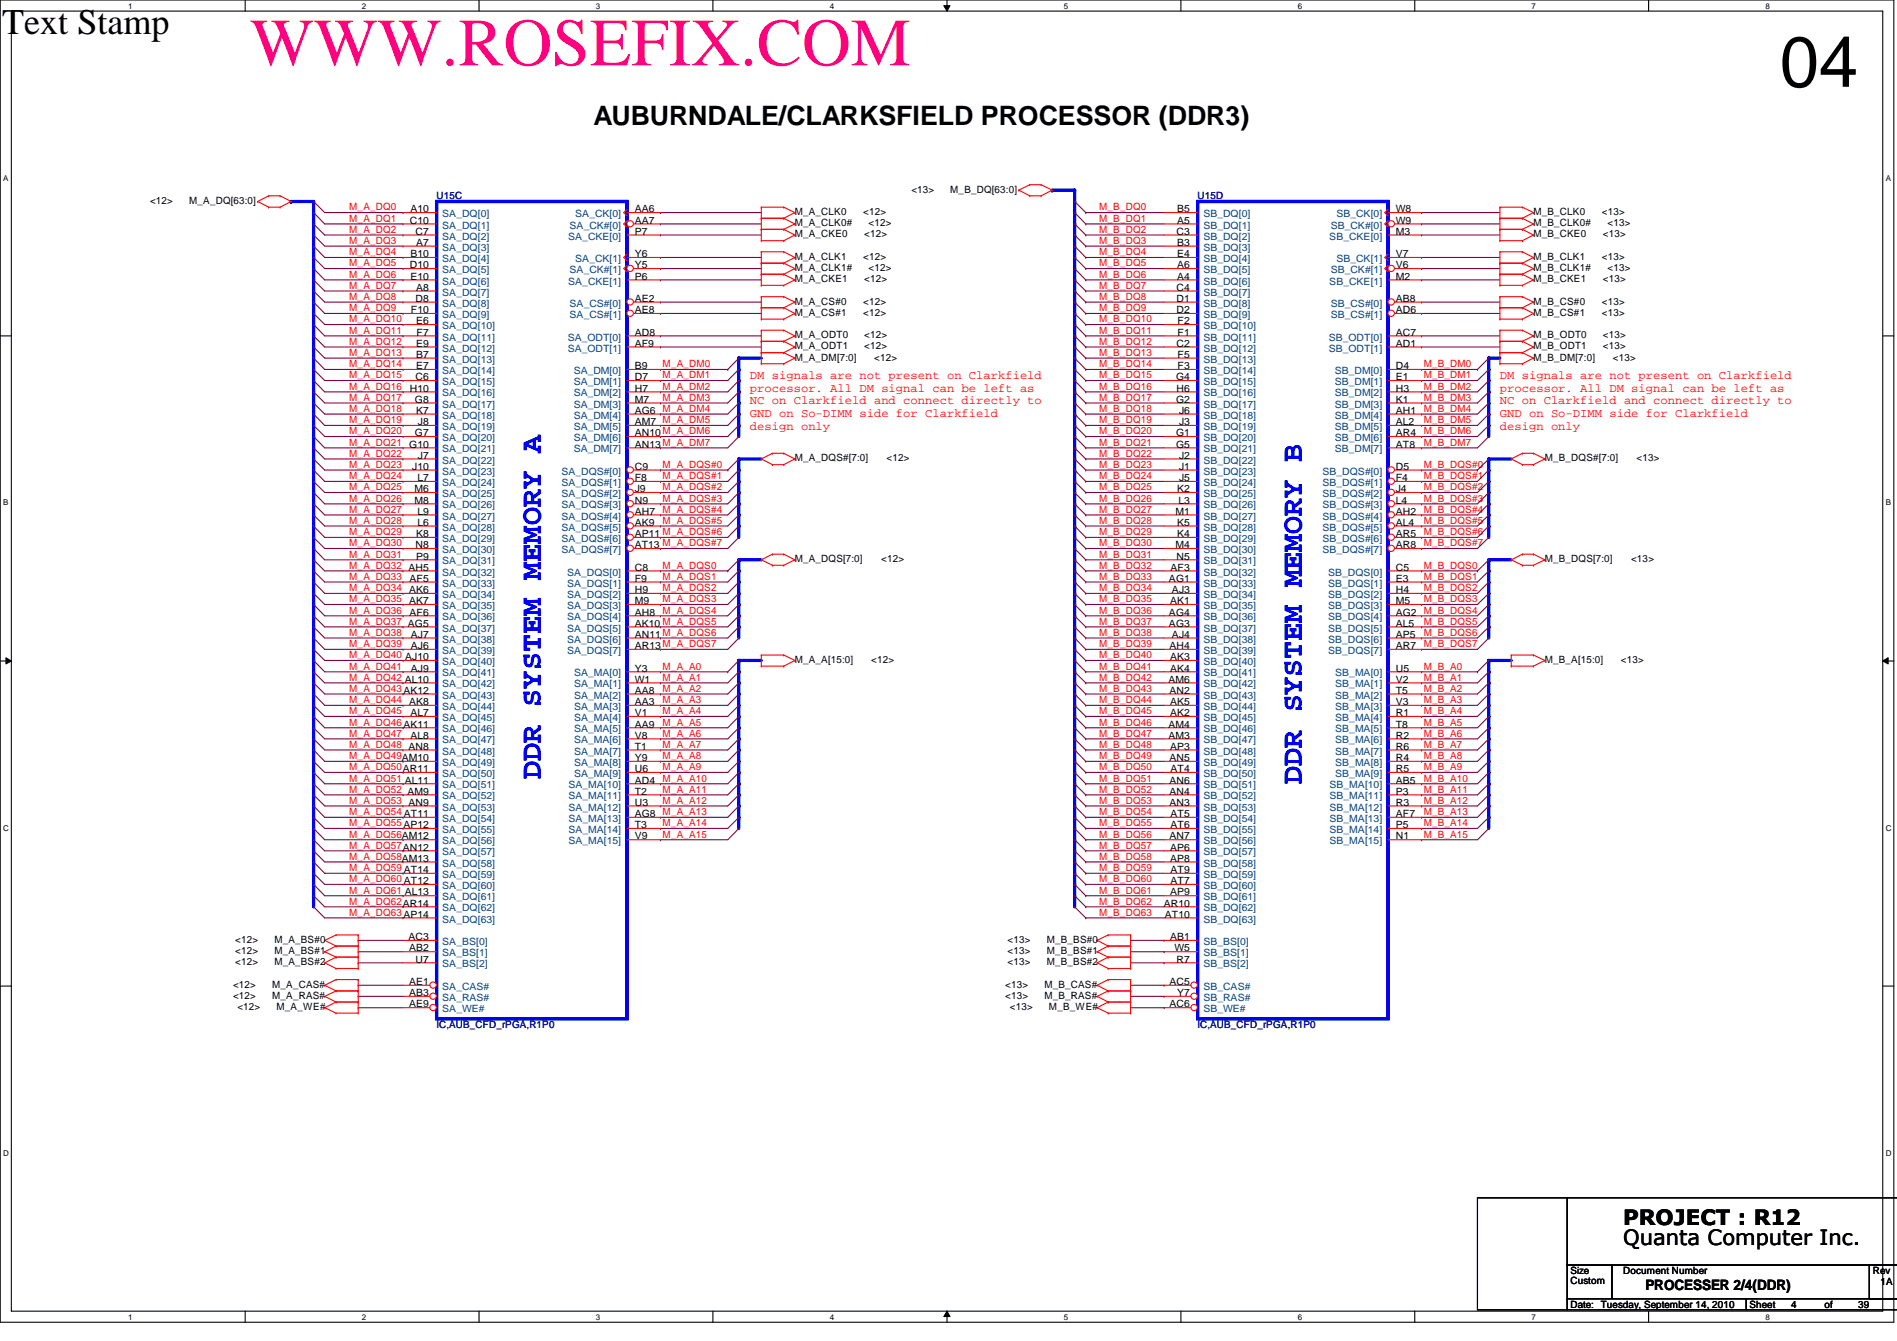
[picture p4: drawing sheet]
<svg xmlns="http://www.w3.org/2000/svg" width="297mm" height="210mm" viewBox="0 0 297 210" stroke-linecap="round" stroke-linejoin="round" font-family="sans-serif">
<defs><g id="words">
<text font-size="11.2" x="278.7" y="13.6">04</text>
<text font-size="10.6" fill="#ff0080" x="39.2" y="10.2">WWW.ROSEFIX.COM</text>
<text font-size="5.6" fill="#010101" x=".4" y="5.3">Text Stamp</text>
<g font-size="4.7" fill="#00f">
<text x="84.7" y="122" transform="rotate(-90 84.7 122)">DDR SYSTEM MEMORY A</text>
<text x="203.8" y="122.7" transform="rotate(-90 203.8 122.7)">DDR SYSTEM MEMORY B</text>
</g>
<text font-size="4.2" x="92.9" y="19.6">AUBURNDALE/CLARKSFIELD PROCESSOR (DDR3)</text>
<g font-size="3.3">
<text x="254.2" y="191.7">PROJECT : R12</text>
<text x="254.2" y="194.9">Quanta Computer Inc.</text>
</g>
<text font-size="2.2" x="257.6" y="201.8">PROCESSER 2/4(DDR)</text>
<g font-size="1.9" fill="#f00">
<text x="117.4" y="59.3">DM signals are not present on Clarkfield</text>
<text x="234.9" y="59.3">DM signals are not present on Clarkfield</text>
<text x="117.4" y="61.3">processor. All DM signal can be left as</text>
<text x="117.4" y="63.3">NC on Clarkfield and connect directly to</text>
<text x="117.4" y="65.3">GND on So-DIMM side for Clarkfield</text>
<text x="234.9" y="61.3">processor. All DM signal can be left as</text>
<text x="234.9" y="63.3">NC on Clarkfield and connect directly to</text>
<text x="234.9" y="65.3">GND on So-DIMM side for Clarkfield</text>
<text x="117.4" y="67.3">design only</text>
<text x="234.9" y="67.3">design only</text>
</g>
<g font-size="1.6">
<text x="23.5" y="31.9">&lt;12&gt;</text>
<text x="29.6" y="31.9">M_A_DQ[63:0]</text>
<text x="64.2" y="35">C10</text>
<text x="64.3" y="33.2">A10</text>
<text x="99.4" y="33.2">AA6</text>
<text x="99.4" y="35">AA7</text>
<text x="124.5" y="33.7">M_A_CLK0</text>
<text x="124.5" y="35.4">M_A_CLK0#</text>
<text x="135.2" y="33.7">&lt;12&gt;</text>
<text x="136" y="35.4">&lt;12&gt;</text>
<text x="142.7" y="30.2">&lt;13&gt;</text>
<text x="148.8" y="30.2">M_B_DQ[63:0]</text>
<text x="184.3" y="33.2">B5</text>
<text x="184.3" y="35">A5</text>
<text x="218.6" y="33.2">W8</text>
<text x="218.6" y="35">W9</text>
<text x="240.1" y="35.4">M_B_CLK0#</text>
<text x="240.1" y="33.7">M_B_CLK0</text>
<text x="250.8" y="33.7">&lt;13&gt;</text>
<text x="251.7" y="35.4">&lt;13&gt;</text>
<text x="64.2" y="42">D10</text>
<text x="64.3" y="40.3">B10</text>
<text x="65.1" y="36.7">C7</text>
<text x="65.1" y="38.5">A7</text>
<text x="99.4" y="40.3">Y6</text>
<text x="99.4" y="42">Y5</text>
<text x="99.4" y="36.7">P7</text>
<text x="124.5" y="40.7">M_A_CLK1</text>
<text x="124.5" y="37.2">M_A_CKE0</text>
<text x="135.2" y="40.7">&lt;12&gt;</text>
<text x="135.3" y="37.2">&lt;12&gt;</text>
<text x="184.2" y="36.7">C3</text>
<text x="184.3" y="38.5">B3</text>
<text x="184.3" y="40.3">E4</text>
<text x="184.3" y="42">A6</text>
<text x="218.6" y="40.3">V7</text>
<text x="218.6" y="42">V6</text>
<text x="218.6" y="36.7">M3</text>
<text x="240.1" y="40.7">M_B_CLK1</text>
<text x="240.1" y="37.2">M_B_CKE0</text>
<text x="250.8" y="40.7">&lt;13&gt;</text>
<text x="251" y="37.2">&lt;13&gt;</text>
<text x="64.3" y="43.8">E10</text>
<text x="65.1" y="47.2">D8</text>
<text x="65.1" y="45.5">A8</text>
<text x="99.4" y="43.8">P6</text>
<text x="99.4" y="47.2">AE2</text>
<text x="124.5" y="42.4">M_A_CLK1#</text>
<text x="124.5" y="44.2">M_A_CKE1</text>
<text x="124.5" y="47.7">M_A_CS#0</text>
<text x="135.2" y="47.7">&lt;12&gt;</text>
<text x="135.3" y="44.2">&lt;12&gt;</text>
<text x="136" y="42.4">&lt;12&gt;</text>
<text x="184.2" y="45.5">C4</text>
<text x="184.2" y="47.2">D1</text>
<text x="184.3" y="43.8">A4</text>
<text x="218.6" y="43.8">M2</text>
<text x="218.6" y="47.2">AB8</text>
<text x="240.1" y="42.4">M_B_CLK1#</text>
<text x="240.1" y="44.2">M_B_CKE1</text>
<text x="240.1" y="47.7">M_B_CS#0</text>
<text x="250.8" y="47.7">&lt;13&gt;</text>
<text x="251" y="44.2">&lt;13&gt;</text>
<text x="251.7" y="42.4">&lt;13&gt;</text>
<text x="64.3" y="49">F10</text>
<text x="65.1" y="50.8">E6</text>
<text x="65.2" y="52.5">F7</text>
<text x="99.4" y="49">AE8</text>
<text x="99.4" y="52.5">AD8</text>
<text x="124.5" y="49.4">M_A_CS#1</text>
<text x="124.5" y="53">M_A_ODT0</text>
<text x="135.2" y="49.4">&lt;12&gt;</text>
<text x="135.3" y="53">&lt;12&gt;</text>
<text x="184.2" y="49">D2</text>
<text x="184.4" y="50.8">F2</text>
<text x="184.4" y="52.5">F1</text>
<text x="218.6" y="49">AD6</text>
<text x="218.6" y="52.5">AC7</text>
<text x="240.1" y="49.4">M_B_CS#1</text>
<text x="240.1" y="53">M_B_ODT0</text>
<text x="250.8" y="49.4">&lt;13&gt;</text>
<text x="251" y="53">&lt;13&gt;</text>
<text x="65.1" y="59.5">C6</text>
<text x="65.1" y="54.3">E9</text>
<text x="65.1" y="56">B7</text>
<text x="65.1" y="57.8">E7</text>
<text x="99.4" y="54.3">AF9</text>
<text x="99.4" y="57.8">B9</text>
<text x="99.4" y="59.5">D7</text>
<text x="124.5" y="56.5">M_A_DM[7:0]</text>
<text x="124.5" y="54.7">M_A_ODT1</text>
<text x="135.3" y="54.7">&lt;12&gt;</text>
<text x="136.9" y="56.5">&lt;12&gt;</text>
<text x="184.1" y="59.5">G4</text>
<text x="184.2" y="54.3">C2</text>
<text x="184.4" y="56">F5</text>
<text x="184.4" y="57.8">F3</text>
<text x="218.6" y="54.3">AD1</text>
<text x="218.6" y="57.8">D4</text>
<text x="218.6" y="59.5">E1</text>
<text x="240.1" y="54.7">M_B_ODT1</text>
<text x="240.1" y="56.5">M_B_DM[7:0]</text>
<text x="251" y="54.7">&lt;13&gt;</text>
<text x="252.6" y="56.5">&lt;13&gt;</text>
<text x="64.2" y="61.3">H10</text>
<text x="65" y="63">G8</text>
<text x="65.1" y="64.8">K7</text>
<text x="99.4" y="61.3">H7</text>
<text x="99.4" y="63">M7</text>
<text x="99.4" y="64.8">AG6 M_A_DM4</text>
<text x="184.1" y="63">G2</text>
<text x="184.2" y="61.3">H6</text>
<text x="184.6" y="64.8">J6</text>
<text x="218.6" y="61.3">H3</text>
<text x="218.6" y="63">K1</text>
<text x="218.6" y="64.8">AH1</text>
<text x="64.1" y="70.1">G10</text>
<text x="65" y="68.3">G7</text>
<text x="65.4" y="66.5">J8</text>
<text x="65.4" y="71.8">J7</text>
<text x="99.4" y="66.5">AM7 M_A_DM5</text>
<text x="99.4" y="68.3">AN10 M_A_DM6</text>
<text x="99.4" y="70.1">AN13 M_A_DM7</text>
<text x="184.1" y="68.3">G1</text>
<text x="184.1" y="70.1">G5</text>
<text x="184.6" y="66.5">J3</text>
<text x="184.6" y="71.8">J2</text>
<text x="218.6" y="66.5">AL2</text>
<text x="218.6" y="68.3">AR4</text>
<text x="218.6" y="70.1">AT8</text>
<text x="64.6" y="73.5">J10</text>
<text x="64.9" y="77">M6</text>
<text x="65.4" y="75.3">L7</text>
<text x="99.4" y="73.5">C9</text>
<text x="99.4" y="75.3">F8</text>
<text x="99.4" y="77">J9</text>
<text x="124.5" y="72.2">M_A_DQS#[7:0]</text>
<text x="138.8" y="72.2">&lt;12&gt;</text>
<text x="184.3" y="77">K2</text>
<text x="184.6" y="73.5">J1</text>
<text x="184.6" y="75.3">J5</text>
<text x="218.6" y="73.5">D5</text>
<text x="218.6" y="75.3">F4</text>
<text x="218.6" y="77">J4</text>
<text x="241.9" y="72.2">M_B_DQS#[7:0]</text>
<text x="256.2" y="72.2">&lt;13&gt;</text>
<text x="64.9" y="78.8">M8</text>
<text x="65.4" y="80.6">L9</text>
<text x="65.4" y="82.3">L6</text>
<text x="99.4" y="78.8">N9</text>
<text x="99.4" y="80.6">AH7</text>
<text x="99.4" y="82.3">AK9</text>
<text x="184.1" y="80.6">M1</text>
<text x="184.3" y="82.3">K5</text>
<text x="184.5" y="78.8">L3</text>
<text x="218.6" y="80.6">AH2</text>
<text x="218.6" y="82.3">AL4</text>
<text x="218.6" y="78.8">L4</text>
<text x="65.1" y="85.8">N8</text>
<text x="65.1" y="84.1">K8</text>
<text x="65.1" y="87.6">P9</text>
<text x="99.4" y="89.3">C8</text>
<text x="99.4" y="84.1">AP11 M_A_DQS#6</text>
<text x="99.4" y="85.8">AT13 M_A_DQS#7</text>
<text x="124.5" y="88">M_A_DQS[7:0]</text>
<text x="138" y="88">&lt;12&gt;</text>
<text x="183.3" y="89.3">AF3</text>
<text x="184.1" y="85.8">M4</text>
<text x="184.2" y="87.6">N5</text>
<text x="184.3" y="84.1">K4</text>
<text x="218.6" y="84.1">AR5</text>
<text x="218.6" y="85.8">AR8</text>
<text x="218.6" y="89.3">C5</text>
<text x="241.9" y="88">M_B_DQS[7:0]</text>
<text x="255.4" y="88">&lt;13&gt;</text>
<text x="64.1" y="91.1">AF5</text>
<text x="99.4" y="91.1">F9</text>
<text x="99.4" y="92.8">H9</text>
<text x="99.4" y="94.6">M9</text>
<text x="183" y="91.1">AG1</text>
<text x="183.2" y="94.6">AK1</text>
<text x="183.5" y="92.8">AJ3</text>
<text x="218.6" y="91.1">E3</text>
<text x="218.6" y="92.8">H4</text>
<text x="218.6" y="94.6">M5</text>
<text x="64.1" y="96.4">AF6</text>
<text x="64.3" y="99.8">AJ7</text>
<text x="64.3" y="101.6">AJ6</text>
<text x="99.4" y="96.4">AH8</text>
<text x="99.4" y="98.1">AK10 M_A_DQS5</text>
<text x="99.4" y="99.8">AN11 M_A_DQS6</text>
<text x="99.4" y="101.6">AR13 M_A_DQS7</text>
<text x="183" y="96.4">AG4</text>
<text x="183" y="98.1">AG3</text>
<text x="183.1" y="101.6">AH4</text>
<text x="183.5" y="99.8">AJ4</text>
<text x="218.6" y="96.4">AG2 M_B_DQS4</text>
<text x="218.6" y="98.1">AL5</text>
<text x="218.6" y="99.8">AP5</text>
<text x="218.6" y="101.6">AR7</text>
<text x="64.3" y="105.1">AJ9</text>
<text x="99.4" y="105.1">Y3</text>
<text x="99.4" y="106.8">W1</text>
<text x="124.5" y="103.8">M_A_A[15:0]</text>
<text x="136.4" y="103.8">&lt;12&gt;</text>
<text x="183" y="106.8">AM6</text>
<text x="183.2" y="103.3">AK3</text>
<text x="183.2" y="105.1">AK4</text>
<text x="218.6" y="105.1">U5</text>
<text x="218.6" y="106.8">V2</text>
<text x="241.9" y="103.8">M_B_A[15:0]</text>
<text x="253.8" y="103.8">&lt;13&gt;</text>
<text x="64.3" y="112.1">AL7</text>
<text x="99.4" y="108.6">AA8</text>
<text x="99.4" y="110.4">AA3</text>
<text x="99.4" y="112.1">V1</text>
<text x="99.4" y="113.9">AA9</text>
<text x="183" y="113.9">AM4</text>
<text x="183.1" y="108.6">AN2</text>
<text x="183.2" y="110.4">AK5</text>
<text x="183.2" y="112.1">AK2</text>
<text x="218.6" y="108.6">T5</text>
<text x="218.6" y="110.4">V3</text>
<text x="218.6" y="112.1">R1</text>
<text x="218.6" y="113.9">T8</text>
<text x="64.3" y="115.6">AL8</text>
<text x="99.4" y="115.6">V8</text>
<text x="99.4" y="117.3">T1</text>
<text x="99.4" y="119.1">Y9</text>
<text x="183" y="115.6">AM3</text>
<text x="183.1" y="119.1">AN5</text>
<text x="183.2" y="117.3">AP3</text>
<text x="218.6" y="115.6">R2</text>
<text x="218.6" y="117.3">R6</text>
<text x="218.6" y="119.1">R4</text>
<text x="99.4" y="120.9">U6</text>
<text x="99.4" y="122.6">AD4</text>
<text x="99.4" y="124.4">T2</text>
<text x="183.1" y="122.6">AN6</text>
<text x="183.1" y="124.4">AN4</text>
<text x="183.3" y="120.9">AT4</text>
<text x="218.6" y="120.9">R5</text>
<text x="218.6" y="122.6">AB5</text>
<text x="218.6" y="124.4">P3</text>
<text x="99.4" y="126.1">U3</text>
<text x="99.4" y="127.9">AG8 M_A_A13</text>
<text x="99.4" y="129.6">T3</text>
<text x="99.4" y="131.4">V9</text>
<text x="183.1" y="126.1">AN3</text>
<text x="183.1" y="131.4">AN7</text>
<text x="183.3" y="127.9">AT5</text>
<text x="183.3" y="129.6">AT6</text>
<text x="218.6" y="126.1">R3</text>
<text x="218.6" y="127.9">AF7</text>
<text x="218.6" y="129.6">P5</text>
<text x="218.6" y="131.4">N1</text>
<text x="183.2" y="133.1">AP6</text>
<text x="183.2" y="134.9">AP8</text>
<text x="183.3" y="136.7">AT9</text>
<text x="182.2" y="141.9">AR10</text>
<text x="182.4" y="143.6">AT10</text>
<text x="183.2" y="140.2">AP9</text>
<text x="183.3" y="138.4">AT7</text>
<text x="36.8" y="147.6">&lt;12&gt;</text>
<text x="36.8" y="149.4">&lt;12&gt;</text>
<text x="43" y="147.6">M_A_BS#0</text>
<text x="43" y="149.4">M_A_BS#1</text>
<text x="64" y="147.2">AC3</text>
<text x="64" y="148.9">AB2</text>
<text x="157.8" y="149.4">&lt;13&gt;</text>
<text x="157.8" y="147.6">&lt;13&gt;</text>
<text x="163.9" y="149.4">M_B_BS#1</text>
<text x="163.9" y="147.6">M_B_BS#0</text>
<text x="183.2" y="147.2">AB1</text>
<text x="183.9" y="148.9">W5</text>
<text x="36.5" y="154.6">&lt;12&gt;</text>
<text x="36.8" y="151.1">&lt;12&gt;</text>
<text x="42.6" y="154.6">M_A_CAS#</text>
<text x="43" y="151.1">M_A_BS#2</text>
<text x="64" y="154.2">AE1</text>
<text x="64" y="155.9">AB3</text>
<text x="65.1" y="150.7">U7</text>
<text x="157.4" y="154.6">&lt;13&gt;</text>
<text x="157.8" y="151.1">&lt;13&gt;</text>
<text x="163.5" y="154.6">M_B_CAS#</text>
<text x="163.9" y="151.1">M_B_BS#2</text>
<text x="183.1" y="154.2">AC5</text>
<text x="184.2" y="150.7">R7</text>
<text x="184.3" y="155.9">Y7</text>
<text x="36.5" y="156.3">&lt;12&gt;</text>
<text x="37.2" y="158.1">&lt;12&gt;</text>
<text x="42.6" y="156.3">M_A_RAS#</text>
<text x="43.3" y="158.1">M_A_WE#</text>
<text x="64" y="157.7">AE9</text>
<text x="157.4" y="156.3">&lt;13&gt;</text>
<text x="158.1" y="158.1">&lt;13&gt;</text>
<text x="163.5" y="156.3">M_B_RAS#</text>
<text x="164.3" y="158.1">M_B_WE#</text>
<text x="183.1" y="157.7">AC6</text>
<text x="245.9" y="199.5">Size</text>
<text x="245.9" y="201">Custom</text>
<text x="254.2" y="199.5">Document Number</text>
<text x="293.2" y="199.5">Rev</text>
<text x="294.5" y="201.2">1A</text>
<text x="245.9" y="204.7">Date: Tuesday, September 14, 2010</text>
<text x="273.9" y="204.7">Sheet</text>
<text x="280.5" y="204.7">4</text>
<text x="285.7" y="204.7">of</text>
<text x="291" y="204.7">39</text>
</g>
<g font-size="1.6" fill="#f00">
<text x="54.7" y="32.9">M_A_DQ0</text>
<text x="54.7" y="34.7">M_A_DQ1</text>
<text x="172.1" y="32.9">M_B_DQ0</text>
<text x="172.1" y="34.7">M_B_DQ1</text>
<text x="54.7" y="36.4">M_A_DQ2</text>
<text x="54.7" y="38.2">M_A_DQ3</text>
<text x="54.7" y="40">M_A_DQ4</text>
<text x="54.7" y="41.7">M_A_DQ5</text>
<text x="172.1" y="36.4">M_B_DQ2</text>
<text x="172.1" y="38.2">M_B_DQ3</text>
<text x="172.1" y="40">M_B_DQ4</text>
<text x="172.1" y="41.7">M_B_DQ5</text>
<text x="54.7" y="43.5">M_A_DQ6</text>
<text x="54.7" y="45.2">M_A_DQ7</text>
<text x="54.7" y="46.9">M_A_DQ8</text>
<text x="172.1" y="43.5">M_B_DQ6</text>
<text x="172.1" y="45.2">M_B_DQ7</text>
<text x="172.1" y="46.9">M_B_DQ8</text>
<text x="54.7" y="50.5">M_A_DQ10</text>
<text x="54.7" y="52.2">M_A_DQ11</text>
<text x="54.7" y="54">M_A_DQ12</text>
<text x="54.7" y="48.7">M_A_DQ9</text>
<text x="172.1" y="50.5">M_B_DQ10</text>
<text x="172.1" y="52.2">M_B_DQ11</text>
<text x="172.1" y="54">M_B_DQ12</text>
<text x="172.1" y="48.7">M_B_DQ9</text>
<text x="54.7" y="55.7">M_A_DQ13</text>
<text x="54.7" y="57.5">M_A_DQ14</text>
<text x="54.7" y="59.2">M_A_DQ15</text>
<text x="103.8" y="59.2">M_A_DM1</text>
<text x="103.8" y="57.5">M_A_DM0</text>
<text x="172.1" y="55.7">M_B_DQ13</text>
<text x="172.1" y="59.2">M_B_DQ15</text>
<text x="172.1" y="57.5">M_B_DQ14</text>
<text x="222.9" y="59.2">M_B_DM1</text>
<text x="222.9" y="57.5">M_B_DM0</text>
<text x="54.7" y="64.5">M_A_DQ18</text>
<text x="54.7" y="61">M_A_DQ16</text>
<text x="54.7" y="62.7">M_A_DQ17</text>
<text x="103.8" y="62.7">M_A_DM3</text>
<text x="103.8" y="61">M_A_DM2</text>
<text x="172.1" y="64.5">M_B_DQ18</text>
<text x="172.1" y="61">M_B_DQ16</text>
<text x="172.1" y="62.7">M_B_DQ17</text>
<text x="222.9" y="62.7">M_B_DM3</text>
<text x="222.9" y="61">M_B_DM2</text>
<text x="222.9" y="64.5">M_B_DM4</text>
<text x="54.7" y="66.3">M_A_DQ19</text>
<text x="54.7" y="69.8">M_A_DQ21</text>
<text x="54.7" y="68">M_A_DQ20</text>
<text x="54.7" y="71.5">M_A_DQ22</text>
<text x="172.1" y="66.3">M_B_DQ19</text>
<text x="172.1" y="69.8">M_B_DQ21</text>
<text x="172.1" y="68">M_B_DQ20</text>
<text x="172.1" y="71.5">M_B_DQ22</text>
<text x="222.9" y="66.3">M_B_DM5</text>
<text x="222.9" y="68">M_B_DM6</text>
<text x="222.9" y="69.8">M_B_DM7</text>
<text x="54.7" y="73.2">M_A_DQ23</text>
<text x="54.7" y="75">M_A_DQ24</text>
<text x="54.7" y="76.8">M_A_DQ25</text>
<text x="103.8" y="75">M_A_DQS#1</text>
<text x="103.8" y="73.2">M_A_DQS#0</text>
<text x="103.8" y="76.8">M_A_DQS#2</text>
<text x="172.1" y="73.2">M_B_DQ23</text>
<text x="172.1" y="76.8">M_B_DQ25</text>
<text x="172.1" y="75">M_B_DQ24</text>
<text x="222.9" y="75">M_B_DQS#1</text>
<text x="222.9" y="73.2">M_B_DQS#0</text>
<text x="222.9" y="76.8">M_B_DQS#2</text>
<text x="54.7" y="82">M_A_DQ28</text>
<text x="54.7" y="83.8">M_A_DQ29</text>
<text x="54.7" y="80.3">M_A_DQ27</text>
<text x="54.7" y="78.5">M_A_DQ26</text>
<text x="103.8" y="78.5">M_A_DQS#3</text>
<text x="103.8" y="82">M_A_DQS#5</text>
<text x="103.8" y="80.3">M_A_DQS#4</text>
<text x="172.1" y="82">M_B_DQ28</text>
<text x="172.1" y="83.8">M_B_DQ29</text>
<text x="172.1" y="80.3">M_B_DQ27</text>
<text x="172.1" y="78.5">M_B_DQ26</text>
<text x="222.9" y="78.5">M_B_DQS#3</text>
<text x="222.9" y="82">M_B_DQS#5</text>
<text x="222.9" y="83.8">M_B_DQS#6</text>
<text x="222.9" y="80.3">M_B_DQS#4</text>
<text x="54.7" y="87.3">M_A_DQ31</text>
<text x="54.7" y="85.5">M_A_DQ30</text>
<text x="54.7" y="89">M_A_DQ32 AH5</text>
<text x="103.8" y="89">M_A_DQS0</text>
<text x="172.1" y="89">M_B_DQ32</text>
<text x="172.1" y="85.5">M_B_DQ30</text>
<text x="172.1" y="87.3">M_B_DQ31</text>
<text x="222.9" y="85.5">M_B_DQS#7</text>
<text x="222.9" y="89">M_B_DQS0</text>
<text x="54.7" y="92.5">M_A_DQ34 AK6</text>
<text x="54.7" y="94.3">M_A_DQ35 AK7</text>
<text x="54.7" y="90.8">M_A_DQ33</text>
<text x="103.8" y="90.8">M_A_DQS1</text>
<text x="103.8" y="92.5">M_A_DQS2</text>
<text x="103.8" y="94.3">M_A_DQS3</text>
<text x="172.1" y="92.5">M_B_DQ34</text>
<text x="172.1" y="94.3">M_B_DQ35</text>
<text x="172.1" y="90.8">M_B_DQ33</text>
<text x="222.9" y="90.8">M_B_DQS1</text>
<text x="222.9" y="94.3">M_B_DQS3</text>
<text x="222.9" y="92.5">M_B_DQS2</text>
<text x="54.7" y="97.8">M_A_DQ37 AG5</text>
<text x="54.7" y="96.1">M_A_DQ36</text>
<text x="54.7" y="99.5">M_A_DQ38</text>
<text x="54.7" y="101.3">M_A_DQ39</text>
<text x="103.8" y="96.1">M_A_DQS4</text>
<text x="172.1" y="97.8">M_B_DQ37</text>
<text x="172.1" y="96.1">M_B_DQ36</text>
<text x="172.1" y="101.3">M_B_DQ39</text>
<text x="172.1" y="99.5">M_B_DQ38</text>
<text x="222.9" y="97.8">M_B_DQS5</text>
<text x="222.9" y="99.5">M_B_DQS6</text>
<text x="222.9" y="101.3">M_B_DQS7</text>
<text x="54.7" y="103">M_A_DQ40 AJ10</text>
<text x="54.7" y="106.6">M_A_DQ42 AL10</text>
<text x="54.7" y="104.8">M_A_DQ41</text>
<text x="103.8" y="106.6">M_A_A1</text>
<text x="103.8" y="104.8">M_A_A0</text>
<text x="172.1" y="104.8">M_B_DQ41</text>
<text x="172.1" y="103">M_B_DQ40</text>
<text x="172.1" y="106.6">M_B_DQ42</text>
<text x="222.9" y="106.6">M_B_A1</text>
<text x="222.9" y="104.8">M_B_A0</text>
<text x="54.7" y="113.6">M_A_DQ46AK11</text>
<text x="54.7" y="110.1">M_A_DQ44 AK8</text>
<text x="54.7" y="111.8">M_A_DQ45</text>
<text x="54.7" y="108.3">M_A_DQ43AK12</text>
<text x="103.8" y="108.3">M_A_A2</text>
<text x="103.8" y="110.1">M_A_A3</text>
<text x="103.8" y="113.6">M_A_A5</text>
<text x="103.8" y="111.8">M_A_A4</text>
<text x="172.1" y="113.6">M_B_DQ46</text>
<text x="172.1" y="110.1">M_B_DQ44</text>
<text x="172.1" y="111.8">M_B_DQ45</text>
<text x="172.1" y="108.3">M_B_DQ43</text>
<text x="222.9" y="108.3">M_B_A2</text>
<text x="222.9" y="110.1">M_B_A3</text>
<text x="222.9" y="113.6">M_B_A5</text>
<text x="222.9" y="111.8">M_B_A4</text>
<text x="54.7" y="115.3">M_A_DQ47</text>
<text x="54.7" y="118.8">M_A_DQ49AM10</text>
<text x="54.7" y="117.1">M_A_DQ48 AN8</text>
<text x="103.8" y="118.8">M_A_A8</text>
<text x="103.8" y="115.3">M_A_A6</text>
<text x="103.8" y="117.1">M_A_A7</text>
<text x="172.1" y="115.3">M_B_DQ47</text>
<text x="172.1" y="117.1">M_B_DQ48</text>
<text x="172.1" y="118.8">M_B_DQ49</text>
<text x="222.9" y="118.8">M_B_A8</text>
<text x="222.9" y="115.3">M_B_A6</text>
<text x="222.9" y="117.1">M_B_A7</text>
<text x="54.7" y="124.1">M_A_DQ52 AM9</text>
<text x="54.7" y="125.8">M_A_DQ53 AN9</text>
<text x="54.7" y="122.3">M_A_DQ51 AL11</text>
<text x="54.7" y="120.6">M_A_DQ50AR11</text>
<text x="103.8" y="120.6">M_A_A9</text>
<text x="103.8" y="122.3">M_A_A10</text>
<text x="103.8" y="124.1">M_A_A11</text>
<text x="103.8" y="125.8">M_A_A12</text>
<text x="172.1" y="125.8">M_B_DQ53</text>
<text x="172.1" y="122.3">M_B_DQ51</text>
<text x="172.1" y="120.6">M_B_DQ50</text>
<text x="172.1" y="124.1">M_B_DQ52</text>
<text x="222.9" y="120.6">M_B_A9</text>
<text x="222.9" y="122.3">M_B_A10</text>
<text x="222.9" y="124.1">M_B_A11</text>
<text x="222.9" y="125.8">M_B_A12</text>
<text x="54.7" y="127.6">M_A_DQ54 AT11</text>
<text x="54.7" y="131.1">M_A_DQ56AM12</text>
<text x="54.7" y="129.3">M_A_DQ55AP12</text>
<text x="103.8" y="131.1">M_A_A15</text>
<text x="103.8" y="129.3">M_A_A14</text>
<text x="172.1" y="131.1">M_B_DQ56</text>
<text x="172.1" y="127.6">M_B_DQ54</text>
<text x="172.1" y="129.3">M_B_DQ55</text>
<text x="222.9" y="131.1">M_B_A15</text>
<text x="222.9" y="129.3">M_B_A14</text>
<text x="222.9" y="127.6">M_B_A13</text>
<text x="54.7" y="134.6">M_A_DQ58AM13</text>
<text x="54.7" y="136.4">M_A_DQ59 AT14</text>
<text x="54.7" y="132.8">M_A_DQ57AN12</text>
<text x="172.1" y="132.8">M_B_DQ57</text>
<text x="172.1" y="134.6">M_B_DQ58</text>
<text x="172.1" y="136.4">M_B_DQ59</text>
<text x="54.7" y="139.9">M_A_DQ61 AL13</text>
<text x="54.7" y="138.1">M_A_DQ60 AT12</text>
<text x="54.7" y="141.6">M_A_DQ62AR14</text>
<text x="54.7" y="143.3">M_A_DQ63AP14</text>
<text x="172.1" y="143.3">M_B_DQ63</text>
<text x="172.1" y="141.6">M_B_DQ62</text>
<text x="172.1" y="139.9">M_B_DQ61</text>
<text x="172.1" y="138.1">M_B_DQ60</text>
</g>
<g font-size="1.6" fill="#000080">
<text x="68.4" y="31.2">U15C</text>
<text x="187.5" y="31.2">U15D</text>
<text x="68.4" y="160.9">IC,AUB_CFD_rPGA,R1P0</text>
<text x="187.5" y="160.9">IC,AUB_CFD_rPGA,R1P0</text>
</g>
<g font-size="1.6" fill="#004080">
<text x="69.3" y="34">SA_DQ[0]</text>
<text x="69.3" y="35.8">SA_DQ[1]</text>
<text x="89.2" y="35.8">SA_CK#[0]</text>
<text x="90.1" y="34">SA_CK[0]</text>
<text x="188.4" y="34">SB_DQ[0]</text>
<text x="188.4" y="35.8">SB_DQ[1]</text>
<text x="208.4" y="35.8">SB_CK#[0]</text>
<text x="209.3" y="34">SB_CK[0]</text>
<text x="69.3" y="37.5">SA_DQ[2]</text>
<text x="69.3" y="39.2">SA_DQ[3]</text>
<text x="69.3" y="41">SA_DQ[4]</text>
<text x="89" y="37.5">SA_CKE[0]</text>
<text x="90.1" y="41">SA_CK[1]</text>
<text x="188.4" y="37.5">SB_DQ[2]</text>
<text x="188.4" y="39.2">SB_DQ[3]</text>
<text x="188.4" y="41">SB_DQ[4]</text>
<text x="208.1" y="37.5">SB_CKE[0]</text>
<text x="209.3" y="41">SB_CK[1]</text>
<text x="69.3" y="42.8">SA_DQ[5]</text>
<text x="69.3" y="44.5">SA_DQ[6]</text>
<text x="69.3" y="46.3">SA_DQ[7]</text>
<text x="89" y="44.5">SA_CKE[1]</text>
<text x="89.2" y="42.8">SA_CK#[1]</text>
<text x="188.4" y="42.8">SB_DQ[5]</text>
<text x="188.4" y="44.5">SB_DQ[6]</text>
<text x="188.4" y="46.3">SB_DQ[7]</text>
<text x="208.1" y="44.5">SB_CKE[1]</text>
<text x="208.4" y="42.8">SB_CK#[1]</text>
<text x="69.3" y="48">SA_DQ[8]</text>
<text x="69.3" y="49.8">SA_DQ[9]</text>
<text x="69.3" y="51.5">SA_DQ[10]</text>
<text x="69.3" y="53.3">SA_DQ[11]</text>
<text x="88.9" y="53.3">SA_ODT[0]</text>
<text x="89.2" y="48">SA_CS#[0]</text>
<text x="89.2" y="49.8">SA_CS#[1]</text>
<text x="188.4" y="48">SB_DQ[8]</text>
<text x="188.4" y="49.8">SB_DQ[9]</text>
<text x="188.4" y="51.5">SB_DQ[10]</text>
<text x="188.4" y="53.3">SB_DQ[11]</text>
<text x="208.1" y="53.3">SB_ODT[0]</text>
<text x="208.4" y="48">SB_CS#[0]</text>
<text x="208.4" y="49.8">SB_CS#[1]</text>
<text x="69.3" y="55">SA_DQ[12]</text>
<text x="69.3" y="56.8">SA_DQ[13]</text>
<text x="69.3" y="58.5">SA_DQ[14]</text>
<text x="88.9" y="55">SA_ODT[1]</text>
<text x="89.8" y="58.5">SA_DM[0]</text>
<text x="188.4" y="55">SB_DQ[12]</text>
<text x="188.4" y="56.8">SB_DQ[13]</text>
<text x="188.4" y="58.5">SB_DQ[14]</text>
<text x="208.1" y="55">SB_ODT[1]</text>
<text x="209" y="58.5">SB_DM[0]</text>
<text x="69.3" y="60.3">SA_DQ[15]</text>
<text x="69.3" y="62.1">SA_DQ[16]</text>
<text x="69.3" y="63.8">SA_DQ[17]</text>
<text x="69.3" y="65.5">SA_DQ[18]</text>
<text x="89.8" y="60.3">SA_DM[1]</text>
<text x="89.8" y="62.1">SA_DM[2]</text>
<text x="89.8" y="63.8">SA_DM[3]</text>
<text x="89.8" y="65.5">SA_DM[4]</text>
<text x="188.4" y="60.3">SB_DQ[15]</text>
<text x="188.4" y="62.1">SB_DQ[16]</text>
<text x="188.4" y="63.8">SB_DQ[17]</text>
<text x="188.4" y="65.5">SB_DQ[18]</text>
<text x="209" y="60.3">SB_DM[1]</text>
<text x="209" y="62.1">SB_DM[2]</text>
<text x="209" y="63.8">SB_DM[3]</text>
<text x="209" y="65.5">SB_DM[4]</text>
<text x="69.3" y="67.3">SA_DQ[19]</text>
<text x="69.3" y="69">SA_DQ[20]</text>
<text x="69.3" y="70.8">SA_DQ[21]</text>
<text x="89.8" y="67.3">SA_DM[5]</text>
<text x="89.8" y="69">SA_DM[6]</text>
<text x="89.8" y="70.8">SA_DM[7]</text>
<text x="188.4" y="67.3">SB_DQ[19]</text>
<text x="188.4" y="69">SB_DQ[20]</text>
<text x="188.4" y="70.8">SB_DQ[21]</text>
<text x="209" y="67.3">SB_DM[5]</text>
<text x="209" y="69">SB_DM[6]</text>
<text x="209" y="70.8">SB_DM[7]</text>
<text x="69.3" y="72.6">SA_DQ[22]</text>
<text x="69.3" y="74.3">SA_DQ[23]</text>
<text x="69.3" y="76.1">SA_DQ[24]</text>
<text x="69.3" y="77.8">SA_DQ[25]</text>
<text x="87.9" y="74.3">SA_DQS#[0]</text>
<text x="87.9" y="76.1">SA_DQS#[1]</text>
<text x="87.9" y="77.8">SA_DQS#[2]</text>
<text x="188.4" y="72.6">SB_DQ[22]</text>
<text x="188.4" y="74.3">SB_DQ[23]</text>
<text x="188.4" y="76.1">SB_DQ[24]</text>
<text x="188.4" y="77.8">SB_DQ[25]</text>
<text x="207.1" y="74.3">SB_DQS#[0]</text>
<text x="207.1" y="76.1">SB_DQS#[1]</text>
<text x="207.1" y="77.8">SB_DQS#[2]</text>
<text x="69.3" y="79.6">SA_DQ[26]</text>
<text x="69.3" y="81.3">SA_DQ[27]</text>
<text x="69.3" y="83.1">SA_DQ[28]</text>
<text x="87.9" y="79.6">SA_DQS#[3]</text>
<text x="87.9" y="81.3">SA_DQS#[4]</text>
<text x="87.9" y="83.1">SA_DQS#[5]</text>
<text x="188.4" y="79.6">SB_DQ[26]</text>
<text x="188.4" y="81.3">SB_DQ[27]</text>
<text x="188.4" y="83.1">SB_DQ[28]</text>
<text x="207.1" y="81.3">SB_DQS#[4]</text>
<text x="207.1" y="83.1">SB_DQS#[5]</text>
<text x="207.1" y="79.6">SB_DQS#[3]</text>
<text x="69.3" y="84.8">SA_DQ[29]</text>
<text x="69.3" y="86.6">SA_DQ[30]</text>
<text x="69.3" y="88.3">SA_DQ[31]</text>
<text x="87.9" y="84.8">SA_DQS#[6]</text>
<text x="87.9" y="86.6">SA_DQS#[7]</text>
<text x="188.4" y="84.8">SB_DQ[29]</text>
<text x="188.4" y="86.6">SB_DQ[30]</text>
<text x="188.4" y="88.3">SB_DQ[31]</text>
<text x="207.1" y="84.8">SB_DQS#[6]</text>
<text x="207.1" y="86.6">SB_DQS#[7]</text>
<text x="69.3" y="90.1">SA_DQ[32]</text>
<text x="69.3" y="91.8">SA_DQ[33]</text>
<text x="69.3" y="93.6">SA_DQ[34]</text>
<text x="69.3" y="95.3">SA_DQ[35]</text>
<text x="88.8" y="90.1">SA_DQS[0]</text>
<text x="88.8" y="91.8">SA_DQS[1]</text>
<text x="88.8" y="93.6">SA_DQS[2]</text>
<text x="88.8" y="95.3">SA_DQS[3]</text>
<text x="188.4" y="90.1">SB_DQ[32]</text>
<text x="188.4" y="91.8">SB_DQ[33]</text>
<text x="188.4" y="93.6">SB_DQ[34]</text>
<text x="188.4" y="95.3">SB_DQ[35]</text>
<text x="208" y="90.1">SB_DQS[0]</text>
<text x="208" y="91.8">SB_DQS[1]</text>
<text x="208" y="93.6">SB_DQS[2]</text>
<text x="208" y="95.3">SB_DQS[3]</text>
<text x="69.3" y="97.1">SA_DQ[36]</text>
<text x="69.3" y="98.8">SA_DQ[37]</text>
<text x="69.3" y="100.6">SA_DQ[38]</text>
<text x="88.8" y="97.1">SA_DQS[4]</text>
<text x="88.8" y="98.8">SA_DQS[5]</text>
<text x="88.8" y="100.6">SA_DQS[6]</text>
<text x="188.4" y="97.1">SB_DQ[36]</text>
<text x="188.4" y="98.8">SB_DQ[37]</text>
<text x="188.4" y="100.6">SB_DQ[38]</text>
<text x="208" y="97.1">SB_DQS[4]</text>
<text x="208" y="98.8">SB_DQS[5]</text>
<text x="208" y="100.6">SB_DQS[6]</text>
<text x="69.3" y="102.4">SA_DQ[39]</text>
<text x="69.3" y="104.1">SA_DQ[40]</text>
<text x="69.3" y="105.9">SA_DQ[41]</text>
<text x="69.3" y="107.6">SA_DQ[42]</text>
<text x="88.8" y="102.4">SA_DQS[7]</text>
<text x="89.9" y="105.9">SA_MA[0]</text>
<text x="89.9" y="107.6">SA_MA[1]</text>
<text x="188.4" y="102.4">SB_DQ[39]</text>
<text x="188.4" y="104.1">SB_DQ[40]</text>
<text x="188.4" y="105.9">SB_DQ[41]</text>
<text x="188.4" y="107.6">SB_DQ[42]</text>
<text x="208" y="102.4">SB_DQS[7]</text>
<text x="209.1" y="105.9">SB_MA[0]</text>
<text x="209.1" y="107.6">SB_MA[1]</text>
<text x="69.3" y="109.3">SA_DQ[43]</text>
<text x="69.3" y="111.1">SA_DQ[44]</text>
<text x="69.3" y="112.9">SA_DQ[45]</text>
<text x="89.9" y="109.3">SA_MA[2]</text>
<text x="89.9" y="111.1">SA_MA[3]</text>
<text x="89.9" y="112.9">SA_MA[4]</text>
<text x="188.4" y="109.3">SB_DQ[43]</text>
<text x="188.4" y="111.1">SB_DQ[44]</text>
<text x="188.4" y="112.9">SB_DQ[45]</text>
<text x="209.1" y="109.3">SB_MA[2]</text>
<text x="209.1" y="111.1">SB_MA[3]</text>
<text x="209.1" y="112.9">SB_MA[4]</text>
<text x="69.3" y="114.6">SA_DQ[46]</text>
<text x="69.3" y="116.4">SA_DQ[47]</text>
<text x="69.3" y="118.1">SA_DQ[48]</text>
<text x="69.3" y="119.9">SA_DQ[49]</text>
<text x="89.9" y="114.6">SA_MA[5]</text>
<text x="89.9" y="116.4">SA_MA[6]</text>
<text x="89.9" y="118.1">SA_MA[7]</text>
<text x="89.9" y="119.9">SA_MA[8]</text>
<text x="188.4" y="114.6">SB_DQ[46]</text>
<text x="188.4" y="116.4">SB_DQ[47]</text>
<text x="188.4" y="118.1">SB_DQ[48]</text>
<text x="188.4" y="119.9">SB_DQ[49]</text>
<text x="209.1" y="114.6">SB_MA[5]</text>
<text x="209.1" y="116.4">SB_MA[6]</text>
<text x="209.1" y="118.1">SB_MA[7]</text>
<text x="209.1" y="119.9">SB_MA[8]</text>
<text x="69.3" y="121.6">SA_DQ[50]</text>
<text x="69.3" y="123.4">SA_DQ[51]</text>
<text x="69.3" y="125.1">SA_DQ[52]</text>
<text x="89" y="123.4">SA_MA[10]</text>
<text x="89" y="125.1">SA_MA[11]</text>
<text x="89.9" y="121.6">SA_MA[9]</text>
<text x="188.4" y="121.6">SB_DQ[50]</text>
<text x="188.4" y="123.4">SB_DQ[51]</text>
<text x="188.4" y="125.1">SB_DQ[52]</text>
<text x="208.2" y="123.4">SB_MA[10]</text>
<text x="208.2" y="125.1">SB_MA[11]</text>
<text x="209.1" y="121.6">SB_MA[9]</text>
<text x="69.3" y="126.9">SA_DQ[53]</text>
<text x="69.3" y="128.7">SA_DQ[54]</text>
<text x="69.3" y="130.4">SA_DQ[55]</text>
<text x="89" y="126.9">SA_MA[12]</text>
<text x="89" y="128.7">SA_MA[13]</text>
<text x="89" y="130.4">SA_MA[14]</text>
<text x="188.4" y="126.9">SB_DQ[53]</text>
<text x="188.4" y="128.7">SB_DQ[54]</text>
<text x="188.4" y="130.4">SB_DQ[55]</text>
<text x="208.2" y="126.9">SB_MA[12]</text>
<text x="208.2" y="128.7">SB_MA[13]</text>
<text x="208.2" y="130.4">SB_MA[14]</text>
<text x="69.3" y="132.2">SA_DQ[56]</text>
<text x="69.3" y="133.9">SA_DQ[57]</text>
<text x="69.3" y="135.6">SA_DQ[58]</text>
<text x="69.3" y="137.4">SA_DQ[59]</text>
<text x="89" y="132.2">SA_MA[15]</text>
<text x="188.4" y="132.2">SB_DQ[56]</text>
<text x="188.4" y="133.9">SB_DQ[57]</text>
<text x="188.4" y="135.6">SB_DQ[58]</text>
<text x="188.4" y="137.4">SB_DQ[59]</text>
<text x="208.2" y="132.2">SB_MA[15]</text>
<text x="69.3" y="139.1">SA_DQ[60]</text>
<text x="69.3" y="140.9">SA_DQ[61]</text>
<text x="69.3" y="142.7">SA_DQ[62]</text>
<text x="188.4" y="139.1">SB_DQ[60]</text>
<text x="188.4" y="140.9">SB_DQ[61]</text>
<text x="188.4" y="142.7">SB_DQ[62]</text>
<text x="69.3" y="147.9">SA_BS[0]</text>
<text x="69.3" y="149.7">SA_BS[1]</text>
<text x="69.3" y="144.4">SA_DQ[63]</text>
<text x="188.4" y="147.9">SB_BS[0]</text>
<text x="188.4" y="149.7">SB_BS[1]</text>
<text x="188.4" y="144.4">SB_DQ[63]</text>
<text x="69.3" y="151.4">SA_BS[2]</text>
<text x="69.3" y="154.9">SA_CAS#</text>
<text x="188.4" y="151.4">SB_BS[2]</text>
<text x="188.4" y="154.9">SB_CAS#</text>
<text x="69.3" y="156.7">SA_RAS#</text>
<text x="69.3" y="158.5">SA_WE#</text>
<text x="188.4" y="156.7">SB_RAS#</text>
<text x="188.4" y="158.5">SB_WE#</text>
</g>
<g font-size="1.3">
<text x="20.1" y="1.4">1</text>
<text x="56.7" y="1.4">2</text>
<text x="93.3" y="1.4">3</text>
<text x="129.9" y="1.4">4</text>
<text x="166.6" y="1.4">5</text>
<text x="203.2" y="1.4">6</text>
<text x="239.8" y="1.4">7</text>
<text x="276.4" y="1.4">8</text>
<text x=".5" y="28.3">A</text>
<text x="295.3" y="28.3">A</text>
<text x=".5" y="79.1">B</text>
<text x="295.3" y="79.1">B</text>
<text x=".5" y="130">C</text>
<text x="295.3" y="130">C</text>
<text x=".5" y="180.9">D</text>
<text x="295.3" y="180.9">D</text>
<text x="20.1" y="206.6">1</text>
<text x="56.7" y="206.6">2</text>
<text x="93.3" y="206.6">3</text>
<text x="129.9" y="206.6">4</text>
<text x="166.6" y="206.6">5</text>
<text x="203.2" y="206.6">6</text>
<text x="239.8" y="206.6">7</text>
<text x="276.4" y="206.6">8</text>
</g>
</g></defs>
<path d="M0 0h296.5v207h-296.5zM1.8 1.7h293v203.5h-293z" fill="none" stroke="#000" stroke-width=".17"/>
<g fill="#fff">
<path d="M20.1 .2h.6v1.4h-.6z"/>
<path d="M20.1 205.4h.6v1.4h-.6z"/>
</g>
<path d="M38.4 0v1.7M38.4 205.2v1.8" fill="none" stroke="#000" stroke-width=".17"/>
<g fill="#fff">
<path d="M56.7 .2h.7v1.4h-.7z"/>
<path d="M56.7 205.4h.7v1.4h-.7z"/>
</g>
<path d="M75 0v1.7M75 205.2v1.8" fill="none" stroke="#000" stroke-width=".17"/>
<g fill="#fff">
<path d="M93.3 .2h.7v1.4h-.7z"/>
<path d="M93.3 205.4h.7v1.4h-.7z"/>
</g>
<path d="M111.6 0v1.7M111.6 205.2v1.8" fill="none" stroke="#000" stroke-width=".17"/>
<g fill="#fff">
<path d="M129.9 .2h.7v1.4h-.7z"/>
<path d="M129.9 205.4h.7v1.4h-.7z"/>
</g>
<path d="M148.3 0v1.7M148.3 205.2v1.8" fill="none" stroke="#000" stroke-width=".17"/>
<path d="M147.8 .9h1l-.5 .8zM148.3 205.2l.5 .9h-1z" fill="#000"/>
<path d="M147.8 .9h1l-.5 .8zM148.3 205.2l.5 .9h-1z" fill="none" stroke="#000" stroke-width=".16"/>
<g fill="#fff">
<path d="M166.6 .2h.7v1.4h-.7z"/>
<path d="M166.6 205.4h.7v1.4h-.7z"/>
</g>
<path d="M184.9 0v1.7M184.9 205.2v1.8" fill="none" stroke="#000" stroke-width=".17"/>
<g fill="#fff">
<path d="M203.2 .2h.7v1.4h-.7z"/>
<path d="M203.2 205.4h.7v1.4h-.7z"/>
</g>
<path d="M221.5 0v1.7M221.5 205.2v1.8" fill="none" stroke="#000" stroke-width=".17"/>
<g fill="#fff">
<path d="M239.8 .2h.7v1.4h-.7z"/>
<path d="M239.8 205.4h.7v1.4h-.7z"/>
</g>
<path d="M258.1 0v1.7M258.1 205.2v1.8" fill="none" stroke="#000" stroke-width=".17"/>
<g fill="#fff">
<path d="M276.4 .2h.7v1.4h-.7z"/>
<path d="M276.4 205.4h.7v1.4h-.7z"/>
<path d="M.5 27.1h.8v1.4h-.8z"/>
<path d="M295.3 27.1h.8v1.4h-.8z"/>
<path d="M.5 78h.8v1.4h-.8z"/>
<path d="M295.3 78h.8v1.4h-.8z"/>
</g>
<path d="M0 52.6h1.8M294.8 52.6h1.7" fill="none" stroke="#000" stroke-width=".17"/>
<g fill="#fff">
<path d="M.5 128.9h.9v1.4h-.9z"/>
<path d="M295.3 128.9h.9v1.4h-.9z"/>
</g>
<path d="M0 103.5h1.8M294.8 103.5h1.7" fill="none" stroke="#000" stroke-width=".17"/>
<path d="M.9 103l.9 .5-.9 .4zM294.8 103.5l.9-.5v.9z" fill="#000"/>
<path d="M.9 103l.9 .5-.9 .4zM294.8 103.5l.9-.5v.9z" fill="none" stroke="#000" stroke-width=".16"/>
<g fill="#fff">
<path d="M.5 179.7h.9v1.4h-.9z"/>
<path d="M295.3 179.7h.9v1.4h-.9z"/>
</g>
<path d="M0 154.3h1.8M294.8 154.3h1.7" fill="none" stroke="#000" stroke-width=".17"/>
<path d="M103.4 40.3h.1M103.4 42h.1M103.4 43.8h.1M103.4 40.3h15.8M103.4 42h15.8M103.4 43.8h15.8" fill="none" stroke="#800040" stroke-width=".17"/>
<path d="M115.7 61.3v1.8" fill="none" stroke="#00f" stroke-width=".51"/>
<circle cx="115.7" cy="61.3" r=".25" fill="#00f"/>
<path d="M115.7 57.8v1.8" fill="none" stroke="#00f" stroke-width=".51"/>
<circle cx="115.7" cy="57.8" r=".25" fill="#00f"/>
<path d="M115.7 66.6v1.7" fill="none" stroke="#00f" stroke-width=".51"/>
<circle cx="115.7" cy="66.6" r=".25" fill="#00f"/>
<path d="M103.4 59.6h.1M103.4 57.8h.1M103.4 59.6h10.6M103.4 57.8h10.6M103.4 63.1h.1M103.4 61.3h.1M103.4 63.1h10.6M103.4 61.3h10.6" fill="none" stroke="#800040" stroke-width=".17"/>
<path d="M115.7 56h3.5" fill="none" stroke="#00f" stroke-width=".51"/>
<circle cx="115.7" cy="56" r=".25" fill="#00f"/>
<path d="M103.4 47.3h.1M103.4 49.1h.1M103.4 47.3h15.8M103.4 49.1h15.8M103.4 66.6h.1M103.4 68.3h.1M103.4 64.8h.1M103.4 70.1h.1M103.4 66.6h10.6M103.4 68.3h10.6M103.4 64.8h10.6M103.4 70.1h10.6" fill="none" stroke="#800040" stroke-width=".17"/>
<path d="M115.7 73.6v1.8" fill="none" stroke="#00f" stroke-width=".51"/>
<circle cx="115.7" cy="73.6" r=".25" fill="#00f"/>
<path d="M115.7 77.1v1.8" fill="none" stroke="#00f" stroke-width=".51"/>
<circle cx="115.7" cy="77.1" r=".25" fill="#00f"/>
<path d="M115.7 82.3v1.8" fill="none" stroke="#00f" stroke-width=".51"/>
<circle cx="115.7" cy="82.3" r=".25" fill="#00f"/>
<path d="M103.4 75.4h.1M103.4 73.6h.1M103.4 78.9h.1M103.4 77.1h.1M103.4 75.4h10.6M103.4 73.6h10.6M103.4 78.9h10.6M103.4 77.1h10.6" fill="none" stroke="#800040" stroke-width=".17"/>
<path d="M115.7 71.8h3.5" fill="none" stroke="#00f" stroke-width=".51"/>
<circle cx="115.7" cy="71.8" r=".25" fill="#00f"/>
<path d="M103.4 52.6h.1M103.4 54.3h.1M103.4 52.6h15.8M103.4 54.3h15.8M103.4 82.3h.1M103.4 84.1h.1M103.4 80.6h.1M103.4 85.9h.1M103.4 82.3h10.6M103.4 84.1h10.6M103.4 80.6h10.6M103.4 85.9h10.6" fill="none" stroke="#800040" stroke-width=".17"/>
<path d="M115.7 92.9v1.7" fill="none" stroke="#00f" stroke-width=".51"/>
<circle cx="115.7" cy="92.9" r=".25" fill="#00f"/>
<path d="M103.4 91.1h.1M103.4 91.1h10.6" fill="none" stroke="#800040" stroke-width=".17"/>
<path d="M115.7 87.6h3.5" fill="none" stroke="#00f" stroke-width=".51"/>
<circle cx="115.7" cy="87.6" r=".25" fill="#00f"/>
<path d="M103.4 92.9h.1M103.4 94.6h.1M103.4 89.4h.1M103.4 96.4h.1M103.4 99.9h.1M103.4 98.1h.1M103.4 92.9h10.6M103.4 94.6h10.6M103.4 89.4h10.6M103.4 96.4h10.6M103.4 99.9h10.6M103.4 98.1h10.6" fill="none" stroke="#800040" stroke-width=".17"/>
<path d="M115.7 98.1v1.8" fill="none" stroke="#00f" stroke-width=".51"/>
<circle cx="115.7" cy="98.1" r=".25" fill="#00f"/>
<g fill="none" stroke="#800040" stroke-width=".17">
<path d="M103.4 101.6h.1M103.4 106.9h.1M103.4 119.2h.1M103.4 101.6h10.6M103.4 106.9h10.6M103.4 119.2h10.6M103.4 120.9h.1M103.4 122.7h.1M103.4 124.4h.1M103.4 126.2h.1M103.4 131.4h.1M103.4 129.7h.1"/>
<path d="M103.4 127.9h.1M103.4 120.9h10.6M103.4 122.7h10.6M103.4 124.4h10.6M103.4 126.2h10.6M103.4 131.4h10.6M103.4 129.7h10.6M103.4 127.9h10.6"/>
</g>
<path d="M115.7 103.4h3.5" fill="none" stroke="#00f" stroke-width=".51"/>
<circle cx="115.7" cy="103.4" r=".25" fill="#00f"/>
<path d="M103.4 108.6h.1M103.4 108.6h10.6" fill="none" stroke="#800040" stroke-width=".17"/>
<path d="M115.7 106.9v1.7" fill="none" stroke="#00f" stroke-width=".51"/>
<circle cx="115.7" cy="106.9" r=".25" fill="#00f"/>
<path d="M115.7 112.1v1.8" fill="none" stroke="#00f" stroke-width=".51"/>
<circle cx="115.7" cy="112.1" r=".25" fill="#00f"/>
<path d="M115.7 122.7v1.7" fill="none" stroke="#00f" stroke-width=".51"/>
<circle cx="115.7" cy="122.7" r=".25" fill="#00f"/>
<path d="M115.7 119.2v1.7" fill="none" stroke="#00f" stroke-width=".51"/>
<circle cx="115.7" cy="119.2" r=".25" fill="#00f"/>
<path d="M115.7 127.9v1.8" fill="none" stroke="#00f" stroke-width=".51"/>
<circle cx="115.7" cy="127.9" r=".25" fill="#00f"/>
<g fill="none" stroke="#800040" stroke-width=".17">
<path d="M103.4 33.3h.1M103.4 35.1h.1M103.4 36.8h.1M103.4 33.3h15.8M103.4 35.1h15.8M103.4 36.8h15.8M170 36.8h.1M170 38.5h.1M170 36.8h12.3M170 38.5h12.3M170 92.9h.1M170 94.6h.1"/>
<path d="M170 98.1h.1M170 96.4h.1M170 99.9h.1M170 89.4h.1M170 91.1h.1M170 92.9h12.3M170 94.6h12.3M170 98.1h12.3M170 96.4h12.3M170 99.9h12.3M170 89.4h12.3M170 91.1h12.3"/>
<path d="M103.4 110.4h.1M103.4 105.2h.1M103.4 113.9h.1M103.4 115.7h.1M103.4 117.4h.1M103.4 112.1h.1M103.4 110.4h10.6M103.4 105.2h10.6M103.4 113.9h10.6M103.4 115.7h10.6M103.4 117.4h10.6M103.4 112.1h10.6"/>
<path d="M170 101.6h.1M170 105.2h.1M170 103.4h.1M170 113.9h.1M170 115.7h.1M170 110.4h.1M170 112.1h.1M170 108.6h.1M170 106.9h.1M170 117.4h.1M170 119.2h.1M170 110.4h12.3"/>
<path d="M170 105.2h12.3M170 113.9h12.3M170 115.7h12.3M170 117.4h12.3M170 112.1h12.3M170 101.6h12.3M170 103.4h12.3M170 108.6h12.3M170 106.9h12.3M170 119.2h12.3M170 126.2h.1M170 122.7h.1"/>
<path d="M170 120.9h.1M170 131.4h.1M170 133.2h.1M170 127.9h.1M170 129.7h.1M170 124.4h.1M170 134.9h.1M170 136.7h.1M170 138.4h.1M170 126.2h12.3M170 122.7h12.3M170 120.9h12.3"/>
<path d="M170 131.4h12.3M170 133.2h12.3M170 127.9h12.3M170 129.7h12.3M170 124.4h12.3M170 134.9h12.3M170 136.7h12.3M170 138.4h12.3M170 143.7h.1M170 141.9h.1M170 140.2h.1M170 143.7h12.3"/>
<path d="M170 141.9h12.3M170 140.2h12.3M177 157.7h5.3M177 156h5.3M177 154.2h5.3M182.3 157.7h.1M182.3 156h.1M182.3 154.2h.1"/>
</g>
<path d="M168.3 35.1v1.7" fill="none" stroke="#00f" stroke-width=".51"/>
<circle cx="168.3" cy="35.1" r=".25" fill="#00f"/>
<path d="M168.3 42v1.8" fill="none" stroke="#00f" stroke-width=".51"/>
<circle cx="168.3" cy="42" r=".25" fill="#00f"/>
<path d="M168.3 47.3v1.8" fill="none" stroke="#00f" stroke-width=".51"/>
<circle cx="168.3" cy="47.3" r=".25" fill="#00f"/>
<path d="M168.3 57.8v1.8" fill="none" stroke="#00f" stroke-width=".51"/>
<circle cx="168.3" cy="57.8" r=".25" fill="#00f"/>
<path d="M168.3 54.3v1.7" fill="none" stroke="#00f" stroke-width=".51"/>
<circle cx="168.3" cy="54.3" r=".25" fill="#00f"/>
<path d="M168.3 66.6v1.7" fill="none" stroke="#00f" stroke-width=".51"/>
<circle cx="168.3" cy="66.6" r=".25" fill="#00f"/>
<path d="M168.3 73.6v1.8" fill="none" stroke="#00f" stroke-width=".51"/>
<circle cx="168.3" cy="73.6" r=".25" fill="#00f"/>
<path d="M168.3 84.1v1.8" fill="none" stroke="#00f" stroke-width=".51"/>
<circle cx="168.3" cy="84.1" r=".25" fill="#00f"/>
<path d="M168.3 87.6v1.8" fill="none" stroke="#00f" stroke-width=".51"/>
<circle cx="168.3" cy="87.6" r=".25" fill="#00f"/>
<path d="M168.3 92.9v1.7" fill="none" stroke="#00f" stroke-width=".51"/>
<circle cx="168.3" cy="92.9" r=".25" fill="#00f"/>
<path d="M168.3 98.1v1.8" fill="none" stroke="#00f" stroke-width=".51"/>
<circle cx="168.3" cy="98.1" r=".25" fill="#00f"/>
<path d="M168.3 103.4v1.8" fill="none" stroke="#00f" stroke-width=".51"/>
<circle cx="168.3" cy="103.4" r=".25" fill="#00f"/>
<path d="M168.3 106.9v1.7" fill="none" stroke="#00f" stroke-width=".51"/>
<circle cx="168.3" cy="106.9" r=".25" fill="#00f"/>
<path d="M168.3 110.4v1.7" fill="none" stroke="#00f" stroke-width=".51"/>
<circle cx="168.3" cy="110.4" r=".25" fill="#00f"/>
<path d="M168.3 113.9v1.8" fill="none" stroke="#00f" stroke-width=".51"/>
<circle cx="168.3" cy="113.9" r=".25" fill="#00f"/>
<path d="M168.3 126.2v1.7" fill="none" stroke="#00f" stroke-width=".51"/>
<circle cx="168.3" cy="126.2" r=".25" fill="#00f"/>
<path d="M168.3 129.7v1.7" fill="none" stroke="#00f" stroke-width=".51"/>
<circle cx="168.3" cy="129.7" r=".25" fill="#00f"/>
<path d="M168.3 134.9v1.8" fill="none" stroke="#00f" stroke-width=".51"/>
<circle cx="168.3" cy="134.9" r=".25" fill="#00f"/>
<path d="M170 43.8h.1M170 45.6h.1M170 40.3h.1M170 42h.1M170 43.8h12.3M170 45.6h12.3M170 40.3h12.3M170 42h12.3" fill="none" stroke="#800040" stroke-width=".17"/>
<path d="M168.3 80.6v1.7" fill="none" stroke="#00f" stroke-width=".51"/>
<circle cx="168.3" cy="80.6" r=".25" fill="#00f"/>
<path d="M168.3 120.9v1.8" fill="none" stroke="#00f" stroke-width=".51"/>
<circle cx="168.3" cy="120.9" r=".25" fill="#00f"/>
<path d="M170 33.3h.1M170 33.3h12.3" fill="none" stroke="#800040" stroke-width=".17"/>
<path d="M168.3 140.2v1.7" fill="none" stroke="#00f" stroke-width=".51"/>
<circle cx="168.3" cy="140.2" r=".25" fill="#00f"/>
<g fill="none" stroke="#800040" stroke-width=".17">
<path d="M170 35.1h.1M170 35.1h12.3M170 50.8h.1M170 52.6h.1M170 56h.1M170 54.3h.1M170 59.6h.1M170 57.8h.1M170 47.3h.1M170 49.1h.1M170 50.8h12.3M170 52.6h12.3"/>
<path d="M170 56h12.3M170 54.3h12.3M170 59.6h12.3M170 57.8h12.3M170 47.3h12.3M170 49.1h12.3"/>
</g>
<path d="M164.8 29.8h3.5" fill="none" stroke="#00f" stroke-width=".51"/>
<circle cx="164.8" cy="29.8" r=".25" fill="#00f"/>
<g fill="none" stroke="#800040" stroke-width=".17">
<path d="M170 64.8h.1M170 66.6h.1M170 70.1h.1M170 68.3h.1M170 73.6h.1M170 71.8h.1M170 61.3h.1M170 77.1h.1M170 75.4h.1M170 78.9h.1M170 63.1h.1M170 64.8h12.3"/>
<path d="M170 66.6h12.3M170 70.1h12.3M170 68.3h12.3M170 73.6h12.3M170 71.8h12.3M170 61.3h12.3M170 77.1h12.3M170 75.4h12.3M170 78.9h12.3M170 63.1h12.3M170 85.9h.1M170 87.6h.1"/>
<path d="M170 82.3h.1M170 84.1h.1M170 80.6h.1M170 85.9h12.3M170 87.6h12.3M170 82.3h12.3M170 84.1h12.3M170 80.6h12.3M56.1 149h.1M56.1 147.2h.1M56.1 150.7h.1M56.1 149h7"/>
<path d="M56.1 147.2h7M56.1 150.7h7"/>
</g>
<path d="M233.1 73.6v1.8" fill="none" stroke="#00f" stroke-width=".51"/>
<circle cx="233.1" cy="73.6" r=".25" fill="#00f"/>
<path d="M233.1 82.3v1.8" fill="none" stroke="#00f" stroke-width=".51"/>
<circle cx="233.1" cy="82.3" r=".25" fill="#00f"/>
<path d="M222.6 75.4h.1M222.6 73.6h.1M222.6 78.9h.1M222.6 77.1h.1M222.6 75.4h8.7M222.6 73.6h8.7M222.6 78.9h8.7M222.6 77.1h8.7" fill="none" stroke="#800040" stroke-width=".17"/>
<path d="M233.1 71.8h3.5" fill="none" stroke="#00f" stroke-width=".51"/>
<circle cx="233.1" cy="71.8" r=".25" fill="#00f"/>
<path d="M222.6 82.3h.1M222.6 84.1h.1M222.6 80.6h.1M222.6 85.9h.1M222.6 82.3h8.7M222.6 84.1h8.7M222.6 80.6h8.7M222.6 85.9h8.7" fill="none" stroke="#800040" stroke-width=".17"/>
<path d="M233.1 89.4v1.7" fill="none" stroke="#00f" stroke-width=".51"/>
<circle cx="233.1" cy="89.4" r=".25" fill="#00f"/>
<path d="M233.1 98.1v1.8" fill="none" stroke="#00f" stroke-width=".51"/>
<circle cx="233.1" cy="98.1" r=".25" fill="#00f"/>
<path d="M233.1 94.6v1.8" fill="none" stroke="#00f" stroke-width=".51"/>
<circle cx="233.1" cy="94.6" r=".25" fill="#00f"/>
<path d="M222.6 91.1h.1M222.6 89.4h.1M222.6 94.6h.1M222.6 92.9h.1M222.6 91.1h8.7M222.6 89.4h8.7M222.6 94.6h8.7M222.6 92.9h8.7" fill="none" stroke="#800040" stroke-width=".17"/>
<path d="M233.1 87.6h3.5" fill="none" stroke="#00f" stroke-width=".51"/>
<circle cx="233.1" cy="87.6" r=".25" fill="#00f"/>
<g fill="none" stroke="#800040" stroke-width=".17">
<path d="M222.6 40.3h.1M222.6 42h.1M222.6 43.8h.1M222.6 40.3h12.3M222.6 42h12.3M222.6 43.8h12.3M222.6 98.1h.1M222.6 99.9h.1M222.6 96.4h.1M222.6 98.1h8.7M222.6 99.9h8.7M222.6 96.4h8.7"/>
<path d="M222.6 101.6h.1M222.6 106.9h.1M222.6 119.2h.1M222.6 101.6h8.7M222.6 106.9h8.7M222.6 119.2h8.7M222.6 120.9h.1M222.6 122.7h.1M222.6 124.4h.1M222.6 126.2h.1M222.6 131.4h.1M222.6 129.7h.1"/>
<path d="M222.6 127.9h.1M222.6 120.9h8.7M222.6 122.7h8.7M222.6 124.4h8.7M222.6 126.2h8.7M222.6 131.4h8.7M222.6 129.7h8.7M222.6 127.9h8.7"/>
</g>
<path d="M233.1 103.4h3.5" fill="none" stroke="#00f" stroke-width=".51"/>
<circle cx="233.1" cy="103.4" r=".25" fill="#00f"/>
<g fill="none" stroke="#800040" stroke-width=".17">
<path d="M50.8 36.8h12.3M63.1 36.8h.1M222.6 108.6h.1M222.6 110.4h.1M222.6 105.2h.1M222.6 113.9h.1M222.6 115.7h.1M222.6 117.4h.1M222.6 112.1h.1M222.6 108.6h8.7M222.6 110.4h8.7M222.6 105.2h8.7"/>
<path d="M222.6 113.9h8.7M222.6 115.7h8.7M222.6 117.4h8.7M222.6 112.1h8.7"/>
</g>
<path d="M233.1 113.9v1.8" fill="none" stroke="#00f" stroke-width=".51"/>
<circle cx="233.1" cy="113.9" r=".25" fill="#00f"/>
<path d="M50.8 38.5h12.3M63.1 38.5h.1M50.8 40.3h12.3M50.8 42h12.3M50.8 43.8h12.3M63.1 40.3h.1M63.1 42h.1M63.1 43.8h.1" fill="none" stroke="#800040" stroke-width=".17"/>
<path d="M233.1 108.6v1.8" fill="none" stroke="#00f" stroke-width=".51"/>
<circle cx="233.1" cy="108.6" r=".25" fill="#00f"/>
<path d="M233.1 120.9v1.8" fill="none" stroke="#00f" stroke-width=".51"/>
<circle cx="233.1" cy="120.9" r=".25" fill="#00f"/>
<path d="M233.1 117.4v1.8" fill="none" stroke="#00f" stroke-width=".51"/>
<circle cx="233.1" cy="117.4" r=".25" fill="#00f"/>
<path d="M233.1 127.9v1.8" fill="none" stroke="#00f" stroke-width=".51"/>
<circle cx="233.1" cy="127.9" r=".25" fill="#00f"/>
<g fill="none" stroke="#800040" stroke-width=".17">
<path d="M222.6 33.3h.1M222.6 35.1h.1M222.6 36.8h.1M222.6 33.3h12.3M222.6 35.1h12.3M222.6 36.8h12.3M222.6 47.3h.1M222.6 49.1h.1M222.6 52.6h.1M222.6 54.3h.1M222.6 47.3h12.3M222.6 49.1h12.3"/>
<path d="M222.6 52.6h12.3M222.6 54.3h12.3"/>
</g>
<path d="M233.1 59.6v1.7" fill="none" stroke="#00f" stroke-width=".51"/>
<circle cx="233.1" cy="59.6" r=".25" fill="#00f"/>
<path d="M49.1 36.8v1.7" fill="none" stroke="#00f" stroke-width=".51"/>
<circle cx="49.1" cy="36.8" r=".25" fill="#00f"/>
<path d="M49.1 33.3v1.8" fill="none" stroke="#00f" stroke-width=".51"/>
<circle cx="49.1" cy="33.3" r=".25" fill="#00f"/>
<path d="M222.6 59.6h.1M222.6 57.8h.1M222.6 59.6h8.7M222.6 57.8h8.7M222.6 63.1h.1M222.6 63.1h8.7" fill="none" stroke="#800040" stroke-width=".17"/>
<path d="M49.1 42v1.8" fill="none" stroke="#00f" stroke-width=".51"/>
<circle cx="49.1" cy="42" r=".25" fill="#00f"/>
<path d="M222.6 61.3h.1M222.6 61.3h8.7" fill="none" stroke="#800040" stroke-width=".17"/>
<path d="M233.1 56h1.8" fill="none" stroke="#00f" stroke-width=".51"/>
<circle cx="233.1" cy="56" r=".25" fill="#00f"/>
<path d="M222.6 66.6h.1M222.6 68.3h.1M222.6 64.8h.1M222.6 70.1h.1M222.6 66.6h8.7M222.6 68.3h8.7M222.6 64.8h8.7M222.6 70.1h8.7" fill="none" stroke="#800040" stroke-width=".17"/>
<path d="M49.1 47.3v1.8" fill="none" stroke="#00f" stroke-width=".51"/>
<circle cx="49.1" cy="47.3" r=".25" fill="#00f"/>
<path d="M49.1 56v1.8" fill="none" stroke="#00f" stroke-width=".51"/>
<circle cx="49.1" cy="56" r=".25" fill="#00f"/>
<path d="M49.1 61.3v1.8" fill="none" stroke="#00f" stroke-width=".51"/>
<circle cx="49.1" cy="61.3" r=".25" fill="#00f"/>
<path d="M233.1 66.6v1.7" fill="none" stroke="#00f" stroke-width=".51"/>
<circle cx="233.1" cy="66.6" r=".25" fill="#00f"/>
<path d="M49.1 71.8v1.8" fill="none" stroke="#00f" stroke-width=".51"/>
<circle cx="49.1" cy="71.8" r=".25" fill="#00f"/>
<path d="M49.1 84.1v1.8" fill="none" stroke="#00f" stroke-width=".51"/>
<circle cx="49.1" cy="84.1" r=".25" fill="#00f"/>
<path d="M49.1 92.9v1.7" fill="none" stroke="#00f" stroke-width=".51"/>
<circle cx="49.1" cy="92.9" r=".25" fill="#00f"/>
<path d="M49.1 101.6v1.8" fill="none" stroke="#00f" stroke-width=".51"/>
<circle cx="49.1" cy="101.6" r=".25" fill="#00f"/>
<path d="M49.1 98.1v1.8" fill="none" stroke="#00f" stroke-width=".51"/>
<circle cx="49.1" cy="98.1" r=".25" fill="#00f"/>
<path d="M49.1 108.6v1.8" fill="none" stroke="#00f" stroke-width=".51"/>
<circle cx="49.1" cy="108.6" r=".25" fill="#00f"/>
<path d="M49.1 113.9v1.8" fill="none" stroke="#00f" stroke-width=".51"/>
<circle cx="49.1" cy="113.9" r=".25" fill="#00f"/>
<path d="M49.1 122.7v1.7" fill="none" stroke="#00f" stroke-width=".51"/>
<circle cx="49.1" cy="122.7" r=".25" fill="#00f"/>
<path d="M49.1 119.2v1.7" fill="none" stroke="#00f" stroke-width=".51"/>
<circle cx="49.1" cy="119.2" r=".25" fill="#00f"/>
<path d="M49.1 136.7v1.7" fill="none" stroke="#00f" stroke-width=".51"/>
<circle cx="49.1" cy="136.7" r=".25" fill="#00f"/>
<path d="M49.1 129.7v1.7" fill="none" stroke="#00f" stroke-width=".51"/>
<circle cx="49.1" cy="129.7" r=".25" fill="#00f"/>
<path d="M49.1 133.2v1.7" fill="none" stroke="#00f" stroke-width=".51"/>
<circle cx="49.1" cy="133.2" r=".25" fill="#00f"/>
<path d="M49.1 140.2v1.7" fill="none" stroke="#00f" stroke-width=".51"/>
<circle cx="49.1" cy="140.2" r=".25" fill="#00f"/>
<path d="M50.8 45.6h12.3M63.1 45.6h.1" fill="none" stroke="#800040" stroke-width=".17"/>
<path d="M45.6 31.5h3.5" fill="none" stroke="#00f" stroke-width=".51"/>
<circle cx="45.6" cy="31.5" r=".25" fill="#00f"/>
<g fill="none" stroke="#800040" stroke-width=".17">
<path d="M50.8 33.3h12.3M50.8 35.1h12.3M63.1 33.3h.1M63.1 35.1h.1M50.8 50.8h12.3M50.8 52.6h12.3M50.8 56h12.3M50.8 54.3h12.3M50.8 57.8h12.3M50.8 59.6h12.3M50.8 47.3h12.3M50.8 49.1h12.3"/>
<path d="M63.1 50.8h.1M63.1 52.6h.1M63.1 56h.1M63.1 54.3h.1M63.1 57.8h.1M63.1 59.6h.1M63.1 47.3h.1M63.1 49.1h.1M50.8 64.8h12.3M50.8 66.6h12.3M50.8 70.1h12.3M50.8 68.3h12.3"/>
<path d="M50.8 71.8h12.3M50.8 73.6h12.3M50.8 75.4h12.3M50.8 78.9h12.3M50.8 77.1h12.3M50.8 61.3h12.3M50.8 63.1h12.3M63.1 64.8h.1M63.1 66.6h.1M63.1 70.1h.1M63.1 68.3h.1M63.1 71.8h.1"/>
<path d="M63.1 73.6h.1M63.1 75.4h.1M63.1 78.9h.1M63.1 77.1h.1M63.1 61.3h.1M63.1 63.1h.1M50.8 87.6h12.3M50.8 85.9h12.3M50.8 82.3h12.3M50.8 84.1h12.3M50.8 80.6h12.3M50.8 92.9h12.3"/>
<path d="M50.8 94.6h12.3M50.8 98.1h12.3M50.8 96.4h12.3M50.8 99.9h12.3M50.8 89.4h12.3M50.8 91.1h12.3M63.1 87.6h.1M63.1 85.9h.1M63.1 82.3h.1M63.1 84.1h.1M63.1 80.6h.1M63.1 92.9h.1"/>
<path d="M63.1 94.6h.1M63.1 98.1h.1M63.1 96.4h.1M63.1 99.9h.1M63.1 89.4h.1M63.1 91.1h.1M50.8 101.6h12.3M50.8 103.4h12.3M50.8 115.7h12.3M50.8 113.9h12.3M50.8 110.4h12.3M50.8 112.1h12.3"/>
<path d="M50.8 108.6h12.3M50.8 106.9h12.3M50.8 105.2h12.3M50.8 119.2h12.3M50.8 117.4h12.3M63.1 101.6h.1M63.1 103.4h.1M63.1 115.7h.1M63.1 113.9h.1M63.1 110.4h.1M63.1 112.1h.1M63.1 108.6h.1"/>
<path d="M63.1 106.9h.1M63.1 105.2h.1M63.1 119.2h.1M63.1 117.4h.1M50.8 127.9h12.3M50.8 124.4h12.3M50.8 126.2h12.3M50.8 122.7h12.3M50.8 120.9h12.3M50.8 134.9h12.3M50.8 136.7h12.3M50.8 138.4h12.3"/>
<path d="M50.8 131.4h12.3M50.8 129.7h12.3M50.8 133.2h12.3M63.1 127.9h.1M63.1 124.4h.1M63.1 126.2h.1M63.1 122.7h.1M63.1 120.9h.1M63.1 134.9h.1M63.1 136.7h.1M63.1 138.4h.1M63.1 131.4h.1"/>
<path d="M63.1 129.7h.1M63.1 133.2h.1M50.8 140.2h12.3M50.8 141.9h12.3M50.8 143.7h12.3M56.1 157.7h.1M56.1 154.2h.1M56.1 156h.1M56.1 157.7h7M56.1 154.2h7M56.1 156h7M63.1 140.2h.1"/>
<path d="M63.1 141.9h.1M63.1 143.7h.1M177 150.7h5.3M177 147.2h5.3M177 149h5.3M182.3 150.7h.1M182.3 147.2h.1M182.3 149h.1"/>
</g>
<path d="M168.3 33.3v1.8" fill="none" stroke="#00f" stroke-width=".51"/>
<circle cx="168.3" cy="33.3" r=".25" fill="#00f"/>
<path d="M168.3 31.5v1.8" fill="none" stroke="#00f" stroke-width=".51"/>
<circle cx="168.3" cy="31.5" r=".25" fill="#00f"/>
<path d="M168.3 29.8v1.7" fill="none" stroke="#00f" stroke-width=".51"/>
<circle cx="168.3" cy="29.8" r=".25" fill="#00f"/>
<path d="M168.3 36.8v1.7" fill="none" stroke="#00f" stroke-width=".51"/>
<circle cx="168.3" cy="36.8" r=".25" fill="#00f"/>
<path d="M168.3 38.5v1.8" fill="none" stroke="#00f" stroke-width=".51"/>
<circle cx="168.3" cy="38.5" r=".25" fill="#00f"/>
<path d="M168.3 40.3v1.7" fill="none" stroke="#00f" stroke-width=".51"/>
<circle cx="168.3" cy="40.3" r=".25" fill="#00f"/>
<path d="M168.3 45.6v1.7" fill="none" stroke="#00f" stroke-width=".51"/>
<circle cx="168.3" cy="45.6" r=".25" fill="#00f"/>
<path d="M168.3 43.8v1.8" fill="none" stroke="#00f" stroke-width=".51"/>
<circle cx="168.3" cy="43.8" r=".25" fill="#00f"/>
<path d="M168.3 49.1v1.7" fill="none" stroke="#00f" stroke-width=".51"/>
<circle cx="168.3" cy="49.1" r=".25" fill="#00f"/>
<path d="M168.3 50.8v1.8" fill="none" stroke="#00f" stroke-width=".51"/>
<circle cx="168.3" cy="50.8" r=".25" fill="#00f"/>
<path d="M168.3 52.6v1.7" fill="none" stroke="#00f" stroke-width=".51"/>
<circle cx="168.3" cy="52.6" r=".25" fill="#00f"/>
<path d="M168.3 56v1.8" fill="none" stroke="#00f" stroke-width=".51"/>
<circle cx="168.3" cy="56" r=".25" fill="#00f"/>
<path d="M168.3 63.1v1.7" fill="none" stroke="#00f" stroke-width=".51"/>
<circle cx="168.3" cy="63.1" r=".25" fill="#00f"/>
<path d="M168.3 61.3v1.8" fill="none" stroke="#00f" stroke-width=".51"/>
<circle cx="168.3" cy="61.3" r=".25" fill="#00f"/>
<path d="M168.3 59.6v1.7" fill="none" stroke="#00f" stroke-width=".51"/>
<circle cx="168.3" cy="59.6" r=".25" fill="#00f"/>
<path d="M168.3 64.8v1.8" fill="none" stroke="#00f" stroke-width=".51"/>
<circle cx="168.3" cy="64.8" r=".25" fill="#00f"/>
<path d="M168.3 71.8v1.8" fill="none" stroke="#00f" stroke-width=".51"/>
<circle cx="168.3" cy="71.8" r=".25" fill="#00f"/>
<path d="M168.3 70.1v1.7" fill="none" stroke="#00f" stroke-width=".51"/>
<circle cx="168.3" cy="70.1" r=".25" fill="#00f"/>
<path d="M168.3 68.3v1.8" fill="none" stroke="#00f" stroke-width=".51"/>
<circle cx="168.3" cy="68.3" r=".25" fill="#00f"/>
<path d="M168.3 82.3v1.8" fill="none" stroke="#00f" stroke-width=".51"/>
<circle cx="168.3" cy="82.3" r=".25" fill="#00f"/>
<path d="M168.3 85.9v1.7" fill="none" stroke="#00f" stroke-width=".51"/>
<circle cx="168.3" cy="85.9" r=".25" fill="#00f"/>
<path d="M168.3 75.4v1.7" fill="none" stroke="#00f" stroke-width=".51"/>
<circle cx="168.3" cy="75.4" r=".25" fill="#00f"/>
<path d="M168.3 77.1v1.8" fill="none" stroke="#00f" stroke-width=".51"/>
<circle cx="168.3" cy="77.1" r=".25" fill="#00f"/>
<path d="M168.3 78.9v1.7" fill="none" stroke="#00f" stroke-width=".51"/>
<circle cx="168.3" cy="78.9" r=".25" fill="#00f"/>
<path d="M168.3 89.4v1.7" fill="none" stroke="#00f" stroke-width=".51"/>
<circle cx="168.3" cy="89.4" r=".25" fill="#00f"/>
<path d="M168.3 91.1v1.8" fill="none" stroke="#00f" stroke-width=".51"/>
<circle cx="168.3" cy="91.1" r=".25" fill="#00f"/>
<path d="M168.3 96.4v1.7" fill="none" stroke="#00f" stroke-width=".51"/>
<circle cx="168.3" cy="96.4" r=".25" fill="#00f"/>
<path d="M168.3 94.6v1.8" fill="none" stroke="#00f" stroke-width=".51"/>
<circle cx="168.3" cy="94.6" r=".25" fill="#00f"/>
<path d="M168.3 101.6v1.8" fill="none" stroke="#00f" stroke-width=".51"/>
<circle cx="168.3" cy="101.6" r=".25" fill="#00f"/>
<path d="M168.3 99.9v1.7" fill="none" stroke="#00f" stroke-width=".51"/>
<circle cx="168.3" cy="99.9" r=".25" fill="#00f"/>
<path d="M168.3 108.6v1.8" fill="none" stroke="#00f" stroke-width=".51"/>
<circle cx="168.3" cy="108.6" r=".25" fill="#00f"/>
<path d="M168.3 105.2v1.7" fill="none" stroke="#00f" stroke-width=".51"/>
<circle cx="168.3" cy="105.2" r=".25" fill="#00f"/>
<path d="M168.3 112.1v1.8" fill="none" stroke="#00f" stroke-width=".51"/>
<circle cx="168.3" cy="112.1" r=".25" fill="#00f"/>
<path d="M168.3 115.7v1.7" fill="none" stroke="#00f" stroke-width=".51"/>
<circle cx="168.3" cy="115.7" r=".25" fill="#00f"/>
<path d="M168.3 117.4v1.8" fill="none" stroke="#00f" stroke-width=".51"/>
<circle cx="168.3" cy="117.4" r=".25" fill="#00f"/>
<path d="M168.3 119.2v1.7" fill="none" stroke="#00f" stroke-width=".51"/>
<circle cx="168.3" cy="119.2" r=".25" fill="#00f"/>
<path d="M168.3 127.9v1.8" fill="none" stroke="#00f" stroke-width=".51"/>
<circle cx="168.3" cy="127.9" r=".25" fill="#00f"/>
<path d="M168.3 122.7v1.7" fill="none" stroke="#00f" stroke-width=".51"/>
<circle cx="168.3" cy="122.7" r=".25" fill="#00f"/>
<path d="M168.3 124.4v1.8" fill="none" stroke="#00f" stroke-width=".51"/>
<circle cx="168.3" cy="124.4" r=".25" fill="#00f"/>
<path d="M168.3 138.4v1.8" fill="none" stroke="#00f" stroke-width=".51"/>
<circle cx="168.3" cy="138.4" r=".25" fill="#00f"/>
<path d="M168.3 136.7v1.7" fill="none" stroke="#00f" stroke-width=".51"/>
<circle cx="168.3" cy="136.7" r=".25" fill="#00f"/>
<path d="M168.3 131.4v1.8" fill="none" stroke="#00f" stroke-width=".51"/>
<circle cx="168.3" cy="131.4" r=".25" fill="#00f"/>
<path d="M168.3 133.2v1.7" fill="none" stroke="#00f" stroke-width=".51"/>
<circle cx="168.3" cy="133.2" r=".25" fill="#00f"/>
<path d="M49.1 31.5v1.8" fill="none" stroke="#00f" stroke-width=".51"/>
<circle cx="49.1" cy="31.5" r=".25" fill="#00f"/>
<path d="M49.1 35.1v1.7" fill="none" stroke="#00f" stroke-width=".51"/>
<circle cx="49.1" cy="35.1" r=".25" fill="#00f"/>
<path d="M49.1 38.5v1.8" fill="none" stroke="#00f" stroke-width=".51"/>
<circle cx="49.1" cy="38.5" r=".25" fill="#00f"/>
<path d="M49.1 40.3v1.7" fill="none" stroke="#00f" stroke-width=".51"/>
<circle cx="49.1" cy="40.3" r=".25" fill="#00f"/>
<path d="M49.1 45.6v1.7" fill="none" stroke="#00f" stroke-width=".51"/>
<circle cx="49.1" cy="45.6" r=".25" fill="#00f"/>
<path d="M49.1 43.8v1.8" fill="none" stroke="#00f" stroke-width=".51"/>
<circle cx="49.1" cy="43.8" r=".25" fill="#00f"/>
<path d="M49.1 49.1v1.7" fill="none" stroke="#00f" stroke-width=".51"/>
<circle cx="49.1" cy="49.1" r=".25" fill="#00f"/>
<path d="M49.1 50.8v1.8" fill="none" stroke="#00f" stroke-width=".51"/>
<circle cx="49.1" cy="50.8" r=".25" fill="#00f"/>
<path d="M49.1 54.3v1.7" fill="none" stroke="#00f" stroke-width=".51"/>
<circle cx="49.1" cy="54.3" r=".25" fill="#00f"/>
<path d="M49.1 52.6v1.7" fill="none" stroke="#00f" stroke-width=".51"/>
<circle cx="49.1" cy="52.6" r=".25" fill="#00f"/>
<path d="M49.1 57.8v1.8" fill="none" stroke="#00f" stroke-width=".51"/>
<circle cx="49.1" cy="57.8" r=".25" fill="#00f"/>
<path d="M49.1 59.6v1.7" fill="none" stroke="#00f" stroke-width=".51"/>
<circle cx="49.1" cy="59.6" r=".25" fill="#00f"/>
<path d="M49.1 63.1v1.7" fill="none" stroke="#00f" stroke-width=".51"/>
<circle cx="49.1" cy="63.1" r=".25" fill="#00f"/>
<path d="M49.1 66.6v1.7" fill="none" stroke="#00f" stroke-width=".51"/>
<circle cx="49.1" cy="66.6" r=".25" fill="#00f"/>
<path d="M49.1 64.8v1.8" fill="none" stroke="#00f" stroke-width=".51"/>
<circle cx="49.1" cy="64.8" r=".25" fill="#00f"/>
<path d="M49.1 70.1v1.7" fill="none" stroke="#00f" stroke-width=".51"/>
<circle cx="49.1" cy="70.1" r=".25" fill="#00f"/>
<path d="M49.1 68.3v1.8" fill="none" stroke="#00f" stroke-width=".51"/>
<circle cx="49.1" cy="68.3" r=".25" fill="#00f"/>
<path d="M49.1 75.4v1.7" fill="none" stroke="#00f" stroke-width=".51"/>
<circle cx="49.1" cy="75.4" r=".25" fill="#00f"/>
<path d="M49.1 73.6v1.8" fill="none" stroke="#00f" stroke-width=".51"/>
<circle cx="49.1" cy="73.6" r=".25" fill="#00f"/>
<path d="M49.1 77.1v1.8" fill="none" stroke="#00f" stroke-width=".51"/>
<circle cx="49.1" cy="77.1" r=".25" fill="#00f"/>
<path d="M49.1 78.9v1.7" fill="none" stroke="#00f" stroke-width=".51"/>
<circle cx="49.1" cy="78.9" r=".25" fill="#00f"/>
<path d="M49.1 82.3v1.8" fill="none" stroke="#00f" stroke-width=".51"/>
<circle cx="49.1" cy="82.3" r=".25" fill="#00f"/>
<path d="M49.1 80.6v1.7" fill="none" stroke="#00f" stroke-width=".51"/>
<circle cx="49.1" cy="80.6" r=".25" fill="#00f"/>
<path d="M49.1 87.6v1.8" fill="none" stroke="#00f" stroke-width=".51"/>
<circle cx="49.1" cy="87.6" r=".25" fill="#00f"/>
<path d="M49.1 85.9v1.7" fill="none" stroke="#00f" stroke-width=".51"/>
<circle cx="49.1" cy="85.9" r=".25" fill="#00f"/>
<path d="M49.1 89.4v1.7" fill="none" stroke="#00f" stroke-width=".51"/>
<circle cx="49.1" cy="89.4" r=".25" fill="#00f"/>
<path d="M49.1 91.1v1.8" fill="none" stroke="#00f" stroke-width=".51"/>
<circle cx="49.1" cy="91.1" r=".25" fill="#00f"/>
<path d="M49.1 99.9v1.7" fill="none" stroke="#00f" stroke-width=".51"/>
<circle cx="49.1" cy="99.9" r=".25" fill="#00f"/>
<path d="M49.1 96.4v1.7" fill="none" stroke="#00f" stroke-width=".51"/>
<circle cx="49.1" cy="96.4" r=".25" fill="#00f"/>
<path d="M49.1 94.6v1.8" fill="none" stroke="#00f" stroke-width=".51"/>
<circle cx="49.1" cy="94.6" r=".25" fill="#00f"/>
<path d="M49.1 112.1v1.8" fill="none" stroke="#00f" stroke-width=".51"/>
<circle cx="49.1" cy="112.1" r=".25" fill="#00f"/>
<path d="M49.1 110.4v1.7" fill="none" stroke="#00f" stroke-width=".51"/>
<circle cx="49.1" cy="110.4" r=".25" fill="#00f"/>
<path d="M49.1 105.2v1.7" fill="none" stroke="#00f" stroke-width=".51"/>
<circle cx="49.1" cy="105.2" r=".25" fill="#00f"/>
<path d="M49.1 103.4v1.8" fill="none" stroke="#00f" stroke-width=".51"/>
<circle cx="49.1" cy="103.4" r=".25" fill="#00f"/>
<path d="M49.1 106.9v1.7" fill="none" stroke="#00f" stroke-width=".51"/>
<circle cx="49.1" cy="106.9" r=".25" fill="#00f"/>
<path d="M49.1 115.7v1.7" fill="none" stroke="#00f" stroke-width=".51"/>
<circle cx="49.1" cy="115.7" r=".25" fill="#00f"/>
<path d="M49.1 117.4v1.8" fill="none" stroke="#00f" stroke-width=".51"/>
<circle cx="49.1" cy="117.4" r=".25" fill="#00f"/>
<path d="M49.1 120.9v1.8" fill="none" stroke="#00f" stroke-width=".51"/>
<circle cx="49.1" cy="120.9" r=".25" fill="#00f"/>
<path d="M49.1 126.2v1.7" fill="none" stroke="#00f" stroke-width=".51"/>
<circle cx="49.1" cy="126.2" r=".25" fill="#00f"/>
<path d="M49.1 124.4v1.8" fill="none" stroke="#00f" stroke-width=".51"/>
<circle cx="49.1" cy="124.4" r=".25" fill="#00f"/>
<path d="M49.1 127.9v1.8" fill="none" stroke="#00f" stroke-width=".51"/>
<circle cx="49.1" cy="127.9" r=".25" fill="#00f"/>
<path d="M49.1 134.9v1.8" fill="none" stroke="#00f" stroke-width=".51"/>
<circle cx="49.1" cy="134.9" r=".25" fill="#00f"/>
<path d="M49.1 131.4v1.8" fill="none" stroke="#00f" stroke-width=".51"/>
<circle cx="49.1" cy="131.4" r=".25" fill="#00f"/>
<path d="M49.1 138.4v1.8" fill="none" stroke="#00f" stroke-width=".51"/>
<circle cx="49.1" cy="138.4" r=".25" fill="#00f"/>
<path d="M233.1 71.8v1.8" fill="none" stroke="#00f" stroke-width=".51"/>
<circle cx="233.1" cy="71.8" r=".25" fill="#00f"/>
<path d="M233.1 77.1v1.8" fill="none" stroke="#00f" stroke-width=".51"/>
<circle cx="233.1" cy="77.1" r=".25" fill="#00f"/>
<path d="M233.1 75.4v1.7" fill="none" stroke="#00f" stroke-width=".51"/>
<circle cx="233.1" cy="75.4" r=".25" fill="#00f"/>
<path d="M233.1 78.9v1.7" fill="none" stroke="#00f" stroke-width=".51"/>
<circle cx="233.1" cy="78.9" r=".25" fill="#00f"/>
<path d="M233.1 80.6v1.7" fill="none" stroke="#00f" stroke-width=".51"/>
<circle cx="233.1" cy="80.6" r=".25" fill="#00f"/>
<path d="M233.1 87.6v1.8" fill="none" stroke="#00f" stroke-width=".51"/>
<circle cx="233.1" cy="87.6" r=".25" fill="#00f"/>
<path d="M233.1 96.4v1.7" fill="none" stroke="#00f" stroke-width=".51"/>
<circle cx="233.1" cy="96.4" r=".25" fill="#00f"/>
<path d="M233.1 91.1v1.8" fill="none" stroke="#00f" stroke-width=".51"/>
<circle cx="233.1" cy="91.1" r=".25" fill="#00f"/>
<path d="M233.1 92.9v1.7" fill="none" stroke="#00f" stroke-width=".51"/>
<circle cx="233.1" cy="92.9" r=".25" fill="#00f"/>
<path d="M233.1 103.4v1.8" fill="none" stroke="#00f" stroke-width=".51"/>
<circle cx="233.1" cy="103.4" r=".25" fill="#00f"/>
<path d="M233.1 106.9v1.7" fill="none" stroke="#00f" stroke-width=".51"/>
<circle cx="233.1" cy="106.9" r=".25" fill="#00f"/>
<path d="M233.1 105.2v1.7" fill="none" stroke="#00f" stroke-width=".51"/>
<circle cx="233.1" cy="105.2" r=".25" fill="#00f"/>
<path d="M233.1 112.1v1.8" fill="none" stroke="#00f" stroke-width=".51"/>
<circle cx="233.1" cy="112.1" r=".25" fill="#00f"/>
<path d="M233.1 110.4v1.7" fill="none" stroke="#00f" stroke-width=".51"/>
<circle cx="233.1" cy="110.4" r=".25" fill="#00f"/>
<path d="M233.1 115.7v1.7" fill="none" stroke="#00f" stroke-width=".51"/>
<circle cx="233.1" cy="115.7" r=".25" fill="#00f"/>
<path d="M233.1 126.2v1.7" fill="none" stroke="#00f" stroke-width=".51"/>
<circle cx="233.1" cy="126.2" r=".25" fill="#00f"/>
<path d="M233.1 124.4v1.8" fill="none" stroke="#00f" stroke-width=".51"/>
<circle cx="233.1" cy="124.4" r=".25" fill="#00f"/>
<path d="M233.1 122.7v1.7" fill="none" stroke="#00f" stroke-width=".51"/>
<circle cx="233.1" cy="122.7" r=".25" fill="#00f"/>
<path d="M233.1 119.2v1.7" fill="none" stroke="#00f" stroke-width=".51"/>
<circle cx="233.1" cy="119.2" r=".25" fill="#00f"/>
<path d="M233.1 57.8v1.8" fill="none" stroke="#00f" stroke-width=".51"/>
<circle cx="233.1" cy="57.8" r=".25" fill="#00f"/>
<path d="M233.1 56v1.8" fill="none" stroke="#00f" stroke-width=".51"/>
<circle cx="233.1" cy="56" r=".25" fill="#00f"/>
<path d="M233.1 61.3v1.8" fill="none" stroke="#00f" stroke-width=".51"/>
<circle cx="233.1" cy="61.3" r=".25" fill="#00f"/>
<path d="M233.1 63.1v1.7" fill="none" stroke="#00f" stroke-width=".51"/>
<circle cx="233.1" cy="63.1" r=".25" fill="#00f"/>
<path d="M233.1 64.8v1.8" fill="none" stroke="#00f" stroke-width=".51"/>
<circle cx="233.1" cy="64.8" r=".25" fill="#00f"/>
<path d="M115.7 56v1.8" fill="none" stroke="#00f" stroke-width=".51"/>
<circle cx="115.7" cy="56" r=".25" fill="#00f"/>
<path d="M115.7 63.1v1.7" fill="none" stroke="#00f" stroke-width=".51"/>
<circle cx="115.7" cy="63.1" r=".25" fill="#00f"/>
<path d="M115.7 64.8v1.8" fill="none" stroke="#00f" stroke-width=".51"/>
<circle cx="115.7" cy="64.8" r=".25" fill="#00f"/>
<path d="M115.7 59.6v1.7" fill="none" stroke="#00f" stroke-width=".51"/>
<circle cx="115.7" cy="59.6" r=".25" fill="#00f"/>
<path d="M115.7 80.6v1.7" fill="none" stroke="#00f" stroke-width=".51"/>
<circle cx="115.7" cy="80.6" r=".25" fill="#00f"/>
<path d="M115.7 78.9v1.7" fill="none" stroke="#00f" stroke-width=".51"/>
<circle cx="115.7" cy="78.9" r=".25" fill="#00f"/>
<path d="M115.7 75.4v1.7" fill="none" stroke="#00f" stroke-width=".51"/>
<circle cx="115.7" cy="75.4" r=".25" fill="#00f"/>
<path d="M115.7 71.8v1.8" fill="none" stroke="#00f" stroke-width=".51"/>
<circle cx="115.7" cy="71.8" r=".25" fill="#00f"/>
<path d="M115.7 89.4v1.7" fill="none" stroke="#00f" stroke-width=".51"/>
<circle cx="115.7" cy="89.4" r=".25" fill="#00f"/>
<path d="M115.7 87.6v1.8" fill="none" stroke="#00f" stroke-width=".51"/>
<circle cx="115.7" cy="87.6" r=".25" fill="#00f"/>
<path d="M115.7 91.1v1.8" fill="none" stroke="#00f" stroke-width=".51"/>
<circle cx="115.7" cy="91.1" r=".25" fill="#00f"/>
<path d="M115.7 94.6v1.8" fill="none" stroke="#00f" stroke-width=".51"/>
<circle cx="115.7" cy="94.6" r=".25" fill="#00f"/>
<path d="M115.7 96.4v1.7" fill="none" stroke="#00f" stroke-width=".51"/>
<circle cx="115.7" cy="96.4" r=".25" fill="#00f"/>
<path d="M115.7 110.4v1.7" fill="none" stroke="#00f" stroke-width=".51"/>
<circle cx="115.7" cy="110.4" r=".25" fill="#00f"/>
<path d="M115.7 108.6v1.8" fill="none" stroke="#00f" stroke-width=".51"/>
<circle cx="115.7" cy="108.6" r=".25" fill="#00f"/>
<path d="M115.7 105.2v1.7" fill="none" stroke="#00f" stroke-width=".51"/>
<circle cx="115.7" cy="105.2" r=".25" fill="#00f"/>
<path d="M115.7 103.4v1.8" fill="none" stroke="#00f" stroke-width=".51"/>
<circle cx="115.7" cy="103.4" r=".25" fill="#00f"/>
<path d="M115.7 115.7v1.7" fill="none" stroke="#00f" stroke-width=".51"/>
<circle cx="115.7" cy="115.7" r=".25" fill="#00f"/>
<path d="M115.7 113.9v1.8" fill="none" stroke="#00f" stroke-width=".51"/>
<circle cx="115.7" cy="113.9" r=".25" fill="#00f"/>
<path d="M115.7 117.4v1.8" fill="none" stroke="#00f" stroke-width=".51"/>
<circle cx="115.7" cy="117.4" r=".25" fill="#00f"/>
<path d="M115.7 124.4v1.8" fill="none" stroke="#00f" stroke-width=".51"/>
<circle cx="115.7" cy="124.4" r=".25" fill="#00f"/>
<path d="M115.7 126.2v1.7" fill="none" stroke="#00f" stroke-width=".51"/>
<circle cx="115.7" cy="126.2" r=".25" fill="#00f"/>
<path d="M115.7 120.9v1.8" fill="none" stroke="#00f" stroke-width=".51"/>
<circle cx="115.7" cy="120.9" r=".25" fill="#00f"/>
<g fill="none" stroke="#f00" stroke-width=".17">
<path d="M40.3 31.5h.1M40.3 31.5l1.8 .9M42.1 30.6h.1M42.1 32.4h.1M42.1 32.4h1.8M42.1 30.6h1.8M42.1 30.6l-1.8 .9M43.9 30.6h.1M43.9 32.4h.1M43.9 30.6l1.7 .9M45.6 31.5h.1M45.6 31.5l-1.7 .9"/>
<path d="M119.2 39.4h.1M119.2 34.2h.1M119.2 32.4h.1M119.2 35.9h.1M119.2 37.7h.1M119.2 32.4v5.3M119.2 39.4v5.3M119.2 39.4h3.5M119.2 34.2h3.5M119.2 32.4h3.5M119.2 35.9h3.5M119.2 37.7h3.5"/>
<path d="M122.7 39.4h.1M122.7 34.2h.1M122.7 32.4h.1M122.7 35.9h.1M122.7 37.7h.1M122.7 39.4l1.8 .9M122.7 32.4l1.8 .9M122.7 34.2l1.8 .9M122.7 35.9l1.8 .9M124.5 33.3h.1M124.5 35.1h.1M124.5 36.8h.1"/>
<path d="M124.5 33.3l-1.8 .9M124.5 35.1l-1.8 .8M124.5 36.8l-1.8 .9M159.5 29.8h.1M159.5 29.8l1.7 .8M161.2 28.9h.1M161.2 30.6h.1M161.2 28.9l-1.7 .9M161.2 28.9h1.8M161.2 30.6h1.8M163 28.9h.1M163 30.6h.1"/>
<path d="M163 28.9l1.8 .9M164.8 29.8h.1M164.8 29.8l-1.8 .8M234.9 39.4h.1M234.9 35.9h.1M234.9 34.2h.1M234.9 37.7h.1M234.9 32.4h.1M234.9 39.4h3.5M234.9 34.2h3.5M234.9 32.4h3.5M234.9 35.9h3.5"/>
<path d="M234.9 37.7h3.5M234.9 32.4v5.3M234.9 39.4v5.3M238.4 39.4h.1M238.4 35.9h.1M238.4 34.2h.1M238.4 37.7h.1M238.4 32.4h.1M238.4 39.4l1.7 .9M238.4 34.2l1.7 .9M238.4 35.9l1.7 .9M238.4 32.4l1.7 .9"/>
<path d="M240.1 35.1h.1M240.1 36.8h.1M240.1 33.3h.1M240.1 35.1l-1.7 .8M240.1 36.8l-1.7 .9M240.1 33.3l-1.7 .9M119.2 42.9h.1M119.2 41.2h.1M119.2 44.7h.1M119.2 56.9h.1M119.2 55.2h.1M119.2 48.2h.1"/>
<path d="M119.2 46.4h.1M119.2 50h.1M119.2 53.4h.1M119.2 51.7h.1M119.2 42.9h3.5M119.2 46.4v3.6M119.2 51.7v5.2M119.2 41.2h3.5M119.2 44.7h3.5M119.2 56.9h3.5M119.2 55.2h3.5M119.2 48.2h3.5"/>
<path d="M119.2 46.4h3.5M119.2 50h3.5M119.2 53.4h3.5M119.2 51.7h3.5M122.7 42.9h.1M122.7 41.2h.1M122.7 44.7h.1M122.7 56.9h.1M122.7 55.2h.1M122.7 48.2h.1M122.7 46.4h.1M122.7 50h.1"/>
<path d="M122.7 53.4h.1M122.7 51.7h.1M122.7 41.2l1.8 .8M122.7 42.9l1.8 .9M122.7 55.2l1.8 .8M122.7 46.4l1.8 .9M122.7 48.2l1.8 .9M122.7 51.7l1.8 .9M122.7 53.4l1.8 .9M124.5 42h.1M124.5 43.8h.1M124.5 40.3h.1"/>
<path d="M124.5 56h.1M124.5 47.3h.1M124.5 49.1h.1M124.5 52.6h.1M124.5 54.3h.1M124.5 42l-1.8 .9M124.5 43.8l-1.8 .9M124.5 40.3l-1.8 .9M124.5 56l-1.8 .9M124.5 47.3l-1.8 .9M124.5 49.1l-1.8 .9M124.5 52.6l-1.8 .8"/>
<path d="M124.5 54.3l-1.8 .9M234.9 42.9h.1M234.9 41.2h.1M234.9 44.7h.1M234.9 48.2h.1M234.9 46.4h.1M234.9 50h.1M234.9 55.2h.1M234.9 53.4h.1M234.9 51.7h.1M234.9 56.9h.1M234.9 42.9h3.5"/>
<path d="M234.9 41.2h3.5M234.9 44.7h3.5M234.9 56.9h3.5M234.9 55.2h3.5M234.9 48.2h3.5M234.9 46.4h3.5M234.9 50h3.5M234.9 53.4h3.5M234.9 51.7h3.5M234.9 46.4v3.6M234.9 51.7v5.2M238.4 42.9h.1"/>
<path d="M238.4 41.2h.1M238.4 44.7h.1M238.4 48.2h.1M238.4 46.4h.1M238.4 50h.1M238.4 55.2h.1M238.4 53.4h.1M238.4 51.7h.1M238.4 56.9h.1M238.4 41.2l1.7 .8M238.4 42.9l1.7 .9M238.4 46.4l1.7 .9"/>
<path d="M238.4 48.2l1.7 .9M238.4 53.4l1.7 .9M238.4 51.7l1.7 .9M238.4 55.2l1.7 .8M240.1 42h.1M240.1 43.8h.1M240.1 40.3h.1M240.1 47.3h.1M240.1 49.1h.1M240.1 54.3h.1M240.1 52.6h.1M240.1 56h.1"/>
<path d="M240.1 42l-1.7 .9M240.1 43.8l-1.7 .9M240.1 40.3l-1.7 .9M240.1 47.3l-1.7 .9M240.1 49.1l-1.7 .9M240.1 54.3l-1.7 .9M240.1 52.6l-1.7 .8M240.1 56l-1.7 .9M119.2 71.8h.1M119.2 71.8l1.7 .9M120.9 71h.1M120.9 72.7h.1"/>
<path d="M120.9 71h1.8M120.9 71l-1.7 .8M120.9 72.7h1.8M122.7 71h.1M122.7 72.7h.1M122.7 71l1.8 .8M124.5 71.8h.1M124.5 71.8l-1.8 .9M236.6 71.8h.1M236.6 71.8l1.8 .9M238.4 71h.1M238.4 72.7h.1"/>
<path d="M238.4 71h1.7M238.4 72.7h1.7M238.4 71l-1.8 .8M240.1 71h.1M240.1 72.7h.1M240.1 71l1.8 .8M241.9 71.8h.1M241.9 71.8l-1.8 .9M119.2 87.6h.1M119.2 87.6l1.7 .9M120.9 86.7h.1M120.9 88.5h.1"/>
<path d="M120.9 86.7h1.8M120.9 86.7l-1.7 .9M120.9 88.5h1.8M122.7 86.7h.1M122.7 88.5h.1M122.7 86.7l1.8 .9M124.5 87.6h.1M124.5 87.6l-1.8 .9M236.6 87.6h.1M236.6 87.6l1.8 .9M238.4 86.7h.1M238.4 88.5h.1"/>
<path d="M238.4 86.7h1.7M238.4 88.5h1.7M238.4 86.7l-1.8 .9M240.1 86.7h.1M240.1 88.5h.1M240.1 86.7l1.8 .9M241.9 87.6h.1M241.9 87.6l-1.8 .9M119.2 104.3h.1M119.2 102.5h.1M119.2 102.5v1.8M119.2 104.3h3.5"/>
<path d="M119.2 102.5h3.5M122.7 104.3h.1M122.7 102.5h.1M122.7 102.5l1.8 .9M124.5 103.4h.1M124.5 103.4l-1.8 .9M236.6 104.3h.1M236.6 102.5h.1M236.6 104.3h3.5M236.6 102.5h3.5M236.6 102.5v1.8M240.1 104.3h.1"/>
<path d="M240.1 102.5h.1M240.1 102.5l1.8 .9M241.9 103.4h.1M241.9 103.4l-1.8 .9M50.8 147.2h.1M50.8 157.7h.1M50.8 156h.1M50.8 149h.1M50.8 150.7h.1M50.8 154.2h.1M50.8 147.2l1.8 .9M50.8 157.7l1.8 .9"/>
<path d="M50.8 156l1.8 .8M50.8 149l1.8 .8M50.8 150.7l1.8 .9M50.8 154.2l1.8 .9M52.6 148.1h.1M52.6 146.3h.1M52.6 158.6h.1M52.6 156.8h.1M52.6 155.1h.1M52.6 149.8h.1M52.6 151.6h.1M52.6 153.3h.1"/>
<path d="M52.6 158.6h3.5M52.6 156.8h3.5M52.6 155.1h3.5M52.6 153.3h3.5M52.6 148.1h3.5M52.6 146.3h3.5M52.6 146.3l-1.8 .9M52.6 156.8l-1.8 .9M52.6 155.1l-1.8 .9M52.6 149.8h3.5M52.6 148.1l-1.8 .9M52.6 151.6h3.5"/>
<path d="M52.6 149.8l-1.8 .9M52.6 153.3l-1.8 .9M56.1 148.1h.1M56.1 146.3h.1M56.1 158.6h.1M56.1 156.8h.1M56.1 155.1h.1M56.1 149.8h.1M56.1 151.6h.1M56.1 153.3h.1M56.1 146.3v5.3M56.1 153.3v5.3"/>
<path d="M171.8 157.7h.1M171.8 156h.1M171.8 154.2h.1M171.8 149h.1M171.8 150.7h.1M171.8 147.2h.1M171.8 157.7l1.7 .9M171.8 156l1.7 .8M171.8 154.2l1.7 .9M171.8 149l1.7 .8M171.8 150.7l1.7 .9M171.8 147.2l1.7 .9"/>
<path d="M173.5 158.6h.1M173.5 156.8h.1M173.5 155.1h.1M173.5 153.3h.1M173.5 149.8h.1M173.5 148.1h.1M173.5 151.6h.1M173.5 146.3h.1M173.5 158.6h3.5M173.5 156.8h3.5M173.5 156.8l-1.7 .9M173.5 155.1h3.5"/>
<path d="M173.5 155.1l-1.7 .9M173.5 153.3h3.5M173.5 153.3l-1.7 .9M173.5 148.1h3.5M173.5 146.3h3.5M173.5 149.8h3.5M173.5 151.6h3.5M173.5 148.1l-1.7 .9M173.5 149.8l-1.7 .9M173.5 146.3l-1.7 .9M177 158.6h.1M177 156.8h.1"/>
<path d="M177 155.1h.1M177 153.3h.1M177 149.8h.1M177 148.1h.1M177 151.6h.1M177 146.3h.1M177 146.3v5.3M177 153.3v5.3M182.3 147.2h5.2M182.3 149h5.2M182.3 150.7h5.2"/>
</g>
<g fill="none" stroke="#800040" stroke-width=".17">
<path d="M49.1 31.5h.1M49.1 33.3h.1M49.1 35.1h.1M49.1 38.5h.1M49.1 36.8h.1M49.1 31.5l1.7 1.8M49.1 33.3l1.7 1.8M49.1 35.1l1.7 1.7M49.1 38.5l1.7 1.8M49.1 36.8l1.7 1.7M168.3 31.5h.1M168.3 33.3h.1"/>
<path d="M168.3 35.1h.1M168.3 38.5h.1M168.3 36.8h.1M168.3 31.5l1.7 1.8M168.3 33.3l1.7 1.8M168.3 35.1l1.7 1.7M168.3 38.5l1.7 1.8M168.3 36.8l1.7 1.7M49.1 40.3h.1M49.1 42h.1M49.1 43.8h.1M49.1 45.6h.1"/>
<path d="M49.1 47.3h.1M49.1 49.1h.1M49.1 52.6h.1M49.1 50.8h.1M49.1 54.3h.1M49.1 56h.1M49.1 57.8h.1M49.1 59.6h.1M49.1 40.3l1.7 1.7M49.1 42l1.7 1.8M49.1 43.8l1.7 1.8M49.1 45.6l1.7 1.7"/>
<path d="M49.1 47.3l1.7 1.8M49.1 49.1l1.7 1.7M49.1 52.6l1.7 1.7M49.1 50.8l1.7 1.8M49.1 54.3l1.7 1.7M49.1 56l1.7 1.8M49.1 57.8l1.7 1.8M49.1 59.6l1.7 1.7M114 57.8h.1M115.7 59.6h.1M115.7 57.8h.1M115.7 56l-1.7 1.8"/>
<path d="M115.7 59.6l-1.7 1.7M115.7 57.8l-1.7 1.8M168.3 40.3h.1M168.3 42h.1M168.3 43.8h.1M168.3 54.3h.1M168.3 50.8h.1M168.3 52.6h.1M168.3 49.1h.1M168.3 47.3h.1M168.3 45.6h.1M168.3 57.8h.1"/>
<path d="M168.3 56h.1M168.3 59.6h.1M168.3 40.3l1.7 1.7M168.3 42l1.7 1.8M168.3 43.8l1.7 1.8M168.3 54.3l1.7 1.7M168.3 50.8l1.7 1.8M168.3 52.6l1.7 1.7M168.3 49.1l1.7 1.7M168.3 47.3l1.7 1.8M168.3 45.6l1.7 1.7M168.3 57.8l1.7 1.8"/>
<path d="M168.3 56l1.7 1.8M168.3 59.6l1.7 1.7M231.3 57.8h.1M233.1 59.6h.1M233.1 57.8h.1M233.1 56l-1.8 1.8M233.1 59.6l-1.8 1.7M233.1 57.8l-1.8 1.8M49.1 61.3h.1M49.1 63.1h.1M49.1 66.6h.1M49.1 64.8h.1"/>
<path d="M49.1 68.3h.1M49.1 70.1h.1M49.1 71.8h.1M49.1 78.9h.1M49.1 77.1h.1M49.1 75.4h.1M49.1 73.6h.1M49.1 61.3l1.7 1.8M49.1 63.1l1.7 1.7M49.1 66.6l1.7 1.7M49.1 64.8l1.7 1.8M49.1 68.3l1.7 1.8"/>
<path d="M49.1 70.1l1.7 1.7M49.1 71.8l1.7 1.8M49.1 78.9l1.7 1.7M49.1 77.1l1.7 1.8M49.1 75.4l1.7 1.7M49.1 73.6l1.7 1.8M114 73.6h.1M115.7 68.3h.1M115.7 66.6h.1M115.7 64.8h.1M115.7 61.3h.1M115.7 63.1h.1"/>
<path d="M115.7 78.9h.1M115.7 77.1h.1M115.7 73.6h.1M115.7 75.4h.1M115.7 68.3l-1.7 1.8M115.7 66.6l-1.7 1.7M115.7 64.8l-1.7 1.8M115.7 61.3l-1.7 1.8M115.7 63.1l-1.7 1.7M115.7 78.9l-1.7 1.7M115.7 77.1l-1.7 1.8M115.7 71.8l-1.7 1.8"/>
<path d="M115.7 73.6l-1.7 1.8M115.7 75.4l-1.7 1.7M168.3 63.1h.1M168.3 61.3h.1M168.3 71.8h.1M168.3 70.1h.1M168.3 68.3h.1M168.3 64.8h.1M168.3 66.6h.1M168.3 73.6h.1M168.3 75.4h.1M168.3 77.1h.1"/>
<path d="M168.3 78.9h.1M168.3 63.1l1.7 1.7M168.3 61.3l1.7 1.8M168.3 71.8l1.7 1.8M168.3 70.1l1.7 1.7M168.3 68.3l1.7 1.8M168.3 64.8l1.7 1.8M168.3 66.6l1.7 1.7M168.3 73.6l1.7 1.8M168.3 75.4l1.7 1.7M168.3 77.1l1.7 1.8M168.3 78.9l1.7 1.7"/>
<path d="M231.3 73.6h.1M233.1 77.1h.1M233.1 78.9h.1M233.1 75.4h.1M233.1 73.6h.1M233.1 68.3h.1M233.1 66.6h.1M233.1 64.8h.1M233.1 61.3h.1M233.1 63.1h.1M233.1 71.8l-1.8 1.8M233.1 77.1l-1.8 1.8"/>
<path d="M233.1 78.9l-1.8 1.7M233.1 75.4l-1.8 1.7M233.1 73.6l-1.8 1.8M233.1 68.3l-1.8 1.8M233.1 66.6l-1.8 1.7M233.1 64.8l-1.8 1.8M233.1 61.3l-1.8 1.8M233.1 63.1l-1.8 1.7M49.1 82.3h.1M49.1 80.6h.1M49.1 85.9h.1M49.1 84.1h.1"/>
<path d="M49.1 91.1h.1M49.1 89.4h.1M49.1 87.6h.1M49.1 99.9h.1M49.1 98.1h.1M49.1 96.4h.1M49.1 92.9h.1M49.1 94.6h.1M49.1 82.3l1.7 1.8M49.1 80.6l1.7 1.7M49.1 85.9l1.7 1.7M49.1 84.1l1.7 1.8"/>
<path d="M49.1 91.1l1.7 1.8M49.1 89.4l1.7 1.7M49.1 87.6l1.7 1.8M49.1 99.9l1.7 1.7M49.1 98.1l1.7 1.8M49.1 96.4l1.7 1.7M49.1 92.9l1.7 1.7M49.1 94.6l1.7 1.8M114 89.4h.1M115.7 80.6h.1M115.7 82.3h.1M115.7 84.1h.1"/>
<path d="M115.7 99.9h.1M115.7 98.1h.1M115.7 96.4h.1M115.7 92.9h.1M115.7 94.6h.1M115.7 91.1h.1M115.7 89.4h.1M115.7 80.6l-1.7 1.7M115.7 82.3l-1.7 1.8M115.7 84.1l-1.7 1.8M115.7 87.6l-1.7 1.8M115.7 99.9l-1.7 1.7"/>
<path d="M115.7 98.1l-1.7 1.8M115.7 96.4l-1.7 1.7M115.7 92.9l-1.7 1.7M115.7 94.6l-1.7 1.8M115.7 91.1l-1.7 1.8M115.7 89.4l-1.7 1.7M168.3 85.9h.1M168.3 80.6h.1M168.3 82.3h.1M168.3 84.1h.1M168.3 92.9h.1M168.3 96.4h.1"/>
<path d="M168.3 98.1h.1M168.3 99.9h.1M168.3 87.6h.1M168.3 89.4h.1M168.3 91.1h.1M168.3 94.6h.1M168.3 85.9l1.7 1.7M168.3 80.6l1.7 1.7M168.3 82.3l1.7 1.8M168.3 84.1l1.7 1.8M168.3 92.9l1.7 1.7M168.3 96.4l1.7 1.7"/>
<path d="M168.3 98.1l1.7 1.8M168.3 99.9l1.7 1.7M168.3 87.6l1.7 1.8M168.3 89.4l1.7 1.7M168.3 91.1l1.7 1.8M168.3 94.6l1.7 1.8M231.3 89.4h.1M233.1 84.1h.1M233.1 82.3h.1M233.1 80.6h.1M233.1 99.9h.1M233.1 98.1h.1"/>
<path d="M233.1 96.4h.1M233.1 92.9h.1M233.1 94.6h.1M233.1 91.1h.1M233.1 89.4h.1M233.1 84.1l-1.8 1.8M233.1 82.3l-1.8 1.8M233.1 80.6l-1.8 1.7M233.1 87.6l-1.8 1.8M233.1 99.9l-1.8 1.7M233.1 98.1l-1.8 1.8M233.1 96.4l-1.8 1.7"/>
<path d="M233.1 92.9l-1.8 1.7M233.1 94.6l-1.8 1.8M233.1 91.1l-1.8 1.8M233.1 89.4l-1.8 1.7M49.1 113.9h.1M49.1 101.6h.1M49.1 103.4h.1M49.1 105.2h.1M49.1 108.6h.1M49.1 106.9h.1M49.1 110.4h.1M49.1 112.1h.1"/>
<path d="M49.1 115.7h.1M49.1 117.4h.1M49.1 119.2h.1M49.1 113.9l1.7 1.8M49.1 101.6l1.7 1.8M49.1 103.4l1.7 1.8M49.1 105.2l1.7 1.7M49.1 108.6l1.7 1.8M49.1 106.9l1.7 1.7M49.1 110.4l1.7 1.7M49.1 112.1l1.7 1.8M49.1 115.7l1.7 1.7"/>
<path d="M49.1 117.4l1.7 1.8M49.1 119.2l1.7 1.7M114 105.2h.1M115.7 110.4h.1M115.7 108.6h.1M115.7 112.1h.1M115.7 113.9h.1M115.7 115.7h.1M115.7 105.2h.1M115.7 106.9h.1M115.7 119.2h.1M115.7 117.4h.1"/>
<path d="M115.7 110.4l-1.7 1.7M115.7 108.6l-1.7 1.8M115.7 112.1l-1.7 1.8M115.7 113.9l-1.7 1.8M115.7 115.7l-1.7 1.7M115.7 105.2l-1.7 1.7M115.7 106.9l-1.7 1.7M115.7 119.2l-1.7 1.7M115.7 117.4l-1.7 1.8M115.7 103.4l-1.7 1.8M168.3 108.6h.1M168.3 105.2h.1"/>
<path d="M168.3 103.4h.1M168.3 101.6h.1M168.3 113.9h.1M168.3 112.1h.1M168.3 110.4h.1M168.3 106.9h.1M168.3 119.2h.1M168.3 117.4h.1M168.3 115.7h.1M168.3 108.6l1.7 1.8M168.3 105.2l1.7 1.7M168.3 103.4l1.7 1.8"/>
<path d="M168.3 101.6l1.7 1.8M168.3 113.9l1.7 1.8M168.3 112.1l1.7 1.8M168.3 110.4l1.7 1.7M168.3 106.9l1.7 1.7M168.3 119.2l1.7 1.7M168.3 117.4l1.7 1.8M168.3 115.7l1.7 1.7M231.3 105.2h.1M233.1 110.4h.1M233.1 108.6h.1M233.1 112.1h.1"/>
<path d="M233.1 113.9h.1M233.1 115.7h.1M233.1 105.2h.1M233.1 106.9h.1M233.1 119.2h.1M233.1 117.4h.1M233.1 103.4l-1.8 1.8M233.1 110.4l-1.8 1.7M233.1 108.6l-1.8 1.8M233.1 112.1l-1.8 1.8M233.1 113.9l-1.8 1.8M233.1 115.7l-1.8 1.7"/>
<path d="M233.1 105.2l-1.8 1.7M233.1 106.9l-1.8 1.7M233.1 119.2l-1.8 1.7M233.1 117.4l-1.8 1.8M49.1 120.9h.1M49.1 124.4h.1M49.1 126.2h.1M49.1 127.9h.1M49.1 136.7h.1M49.1 133.2h.1M49.1 131.4h.1M49.1 129.7h.1"/>
<path d="M49.1 122.7h.1M49.1 138.4h.1M49.1 134.9h.1M49.1 120.9l1.7 1.8M49.1 124.4l1.7 1.8M49.1 126.2l1.7 1.7M49.1 127.9l1.7 1.8M49.1 136.7l1.7 1.7M49.1 133.2l1.7 1.7M49.1 131.4l1.7 1.8M49.1 129.7l1.7 1.7M49.1 122.7l1.7 1.7"/>
<path d="M49.1 138.4l1.7 1.8M49.1 134.9l1.7 1.8M115.7 126.2h.1M115.7 124.4h.1M115.7 120.9h.1M115.7 129.7h.1M115.7 127.9h.1M115.7 122.7h.1M115.7 126.2l-1.7 1.7M115.7 124.4l-1.7 1.8M115.7 120.9l-1.7 1.8M115.7 129.7l-1.7 1.7"/>
<path d="M115.7 127.9l-1.7 1.8M115.7 122.7l-1.7 1.7M168.3 127.9h.1M168.3 126.2h.1M168.3 124.4h.1M168.3 120.9h.1M168.3 122.7h.1M168.3 129.7h.1M168.3 131.4h.1M168.3 133.2h.1M168.3 136.7h.1M168.3 134.9h.1"/>
<path d="M168.3 138.4h.1M168.3 127.9l1.7 1.8M168.3 126.2l1.7 1.7M168.3 124.4l1.7 1.8M168.3 120.9l1.7 1.8M168.3 122.7l1.7 1.7M168.3 129.7l1.7 1.7M168.3 131.4l1.7 1.8M168.3 133.2l1.7 1.7M168.3 136.7l1.7 1.7M168.3 134.9l1.7 1.8M168.3 138.4l1.7 1.8"/>
<path d="M233.1 126.2h.1M233.1 124.4h.1M233.1 120.9h.1M233.1 129.7h.1M233.1 127.9h.1M233.1 122.7h.1M233.1 126.2l-1.8 1.7M233.1 124.4l-1.8 1.8M233.1 120.9l-1.8 1.8M233.1 129.7l-1.8 1.7M233.1 127.9l-1.8 1.8M233.1 122.7l-1.8 1.7"/>
<path d="M49.1 141.9h.1M49.1 140.2h.1M49.1 141.9l1.7 1.8M49.1 140.2l1.7 1.7M168.3 141.9h.1M168.3 140.2h.1M168.3 141.9l1.7 1.8M168.3 140.2l1.7 1.7"/>
</g>
<path d="M231.3 187.5h14.1v17.5h-14.1zM245.4 198h7v5.3h-7zM297.1 187.5h-51.7v10.5h51.7M297.1 198h-44.7v5.3h44.7M297.1 198h-4.4v5.3h4.4M245.4 203.3h28v1.7h-28zM297.1 203.3h-23.7v1.7h23.7" fill="none" stroke="#000" stroke-width=".17"/>
<path d="M187.5 31.5h29.8v128h-29.8z" fill="none" stroke="#00f" stroke-width=".51"/>
<circle cx="187" cy="154.2" r=".5" fill="#fff"/>
<g fill="none" stroke="#f00" stroke-width=".17">
<path d="M182.3 154.2h4.2"/>
<circle cx="187" cy="154.2" r=".5"/>
</g>
<circle cx="187" cy="155.9" r=".5" fill="#fff"/>
<g fill="none" stroke="#f00" stroke-width=".17">
<path d="M182.3 156h4.2"/>
<circle cx="187" cy="155.9" r=".5"/>
</g>
<circle cx="187" cy="157.7" r=".5" fill="#fff"/>
<g fill="none" stroke="#f00" stroke-width=".17">
<path d="M217.3 32.8l-.5 .5 .5 .5M217.3 33.3h5.3M217.3 39.8l-.5 .5 .5 .5M217.3 34.5l-.5 .6 .5 .5M217.3 40.3h5.3M182.3 157.7h4.2"/>
<circle cx="187" cy="157.7" r=".5"/>
</g>
<circle cx="217.9" cy="35" r=".5" fill="#fff"/>
<g fill="none" stroke="#f00" stroke-width=".17">
<path d="M218.4 35.1h4.2M217.3 41.5l-.5 .5 .5 .5"/>
<circle cx="217.9" cy="35" r=".5"/>
</g>
<circle cx="217.9" cy="42" r=".5" fill="#fff"/>
<g fill="none" stroke="#f00" stroke-width=".17">
<path d="M217.3 36.8h5.3M217.3 43.8h5.3M218.4 42h4.2"/>
<circle cx="217.9" cy="42" r=".5"/>
</g>
<circle cx="217.9" cy="47.3" r=".5" fill="#fff"/>
<g fill="none" stroke="#f00" stroke-width=".17">
<path d="M218.4 47.3h4.2"/>
<circle cx="217.9" cy="47.3" r=".5"/>
</g>
<circle cx="217.9" cy="49" r=".5" fill="#fff"/>
<g fill="none" stroke="#f00" stroke-width=".17">
<path d="M217.3 52.6h5.3M217.3 54.3h5.3M217.3 57.8h5.3M217.3 59.6h5.3M218.4 49.1h4.2M217.3 61.3h5.3M217.3 63.1h5.3M217.3 64.8h5.3M217.3 66.6h5.3M217.3 68.3h5.3M217.3 70.1h5.3M217.3 96.4h5.3"/>
<circle cx="217.9" cy="49" r=".5"/>
</g>
<circle cx="217.9" cy="80.6" r=".5" fill="#fff"/>
<g fill="none" stroke="#f00" stroke-width=".17">
<path d="M217.3 98.1h5.3M218.4 80.6h4.2"/>
<circle cx="217.9" cy="80.6" r=".5"/>
</g>
<circle cx="217.9" cy="82.3" r=".5" fill="#fff"/>
<g fill="none" stroke="#f00" stroke-width=".17">
<path d="M217.3 99.9h5.3M218.4 82.3h4.2"/>
<circle cx="217.9" cy="82.3" r=".5"/>
</g>
<circle cx="217.9" cy="84.1" r=".5" fill="#fff"/>
<g fill="none" stroke="#f00" stroke-width=".17">
<path d="M218.4 84.1h4.2M217.3 101.6h5.3"/>
<circle cx="217.9" cy="84.1" r=".5"/>
</g>
<circle cx="217.9" cy="85.8" r=".5" fill="#fff"/>
<g fill="none" stroke="#f00" stroke-width=".17">
<path d="M217.3 89.4h5.3M218.4 85.9h4.2"/>
<circle cx="217.9" cy="85.8" r=".5"/>
</g>
<circle cx="217.9" cy="73.5" r=".5" fill="#fff"/>
<g fill="none" stroke="#f00" stroke-width=".17">
<path d="M218.4 73.6h4.2M217.3 91.1h5.3"/>
<circle cx="217.9" cy="73.5" r=".5"/>
</g>
<circle cx="217.9" cy="75.3" r=".5" fill="#fff"/>
<g fill="none" stroke="#f00" stroke-width=".17">
<path d="M218.4 75.4h4.2M217.3 92.9h5.3"/>
<circle cx="217.9" cy="75.3" r=".5"/>
</g>
<circle cx="217.9" cy="77.1" r=".5" fill="#fff"/>
<g fill="none" stroke="#f00" stroke-width=".17">
<path d="M218.4 77.1h4.2M217.3 94.6h5.3"/>
<circle cx="217.9" cy="77.1" r=".5"/>
</g>
<circle cx="217.9" cy="78.8" r=".5" fill="#fff"/>
<g fill="none" stroke="#f00" stroke-width=".17">
<path d="M182.3 33.3h5.2M182.3 35.1h5.2M182.3 36.8h5.2M182.3 38.5h5.2M182.3 40.3h5.2M182.3 42h5.2M182.3 43.8h5.2M182.3 45.6h5.2M182.3 47.3h5.2M182.3 49.1h5.2M182.3 50.8h5.2M182.3 52.6h5.2"/>
<path d="M182.3 54.3h5.2M182.3 56h5.2M182.3 57.8h5.2M182.3 59.6h5.2M182.3 78.9h5.2M182.3 61.3h5.2M182.3 63.1h5.2M182.3 64.8h5.2M182.3 66.6h5.2M182.3 68.3h5.2M182.3 70.1h5.2M182.3 71.8h5.2"/>
<path d="M182.3 73.6h5.2M182.3 75.4h5.2M182.3 77.1h5.2M218.4 78.9h4.2M182.3 80.6h5.2M182.3 82.3h5.2M182.3 84.1h5.2M182.3 85.9h5.2M182.3 87.6h5.2M182.3 89.4h5.2M182.3 91.1h5.2M182.3 92.9h5.2"/>
<path d="M182.3 94.6h5.2M182.3 96.4h5.2M182.3 98.1h5.2M182.3 99.9h5.2M182.3 105.2h5.2M182.3 106.9h5.2M182.3 108.6h5.2M182.3 110.4h5.2M182.3 112.1h5.2M182.3 113.9h5.2M182.3 115.7h5.2M182.3 117.4h5.2"/>
<path d="M182.3 119.2h5.2M182.3 101.6h5.2M182.3 103.4h5.2M217.3 105.2h5.3M217.3 106.9h5.3M217.3 108.6h5.3M217.3 110.4h5.3M217.3 112.1h5.3M217.3 113.9h5.3M217.3 115.7h5.3M217.3 117.4h5.3M217.3 119.2h5.3"/>
<path d="M182.3 120.9h5.2M182.3 122.7h5.2M182.3 124.4h5.2M182.3 126.2h5.2M182.3 127.9h5.2M182.3 129.7h5.2M182.3 131.4h5.2M182.3 133.2h5.2M182.3 134.9h5.2M182.3 136.7h5.2M182.3 138.4h5.2M217.3 120.9h5.3"/>
<path d="M217.3 122.7h5.3M217.3 124.4h5.3M217.3 126.2h5.3M217.3 127.9h5.3M217.3 129.7h5.3M217.3 131.4h5.3M63.1 147.2h5.3M63.1 149h5.3M63.1 150.7h5.3M182.3 140.2h5.2M182.3 141.9h5.2M182.3 143.7h5.2"/>
<circle cx="217.9" cy="78.8" r=".5"/>
</g>
<path d="M68.4 31.5h29.8v128h-29.8z" fill="none" stroke="#00f" stroke-width=".51"/>
<circle cx="67.8" cy="154.2" r=".5" fill="#fff"/>
<g fill="none" stroke="#f00" stroke-width=".17">
<path d="M63.1 154.2h4.2"/>
<circle cx="67.8" cy="154.2" r=".5"/>
</g>
<circle cx="67.8" cy="155.9" r=".5" fill="#fff"/>
<g fill="none" stroke="#f00" stroke-width=".17">
<path d="M63.1 156h4.2"/>
<circle cx="67.8" cy="155.9" r=".5"/>
</g>
<circle cx="67.8" cy="157.7" r=".5" fill="#fff"/>
<g fill="none" stroke="#f00" stroke-width=".17">
<path d="M98.2 32.8l-.5 .5 .5 .5M98.2 33.3h5.2M98.2 39.8l-.5 .5 .5 .5M98.2 34.5l-.5 .6 .5 .5M98.2 40.3h5.2M63.1 157.7h4.2"/>
<circle cx="67.8" cy="157.7" r=".5"/>
</g>
<circle cx="98.7" cy="35" r=".5" fill="#fff"/>
<g fill="none" stroke="#f00" stroke-width=".17">
<path d="M99.2 35.1h4.2M98.2 41.5l-.5 .5 .5 .5"/>
<circle cx="98.7" cy="35" r=".5"/>
</g>
<circle cx="98.7" cy="42" r=".5" fill="#fff"/>
<g fill="none" stroke="#f00" stroke-width=".17">
<path d="M98.2 36.8h5.2M98.2 43.8h5.2M99.2 42h4.2"/>
<circle cx="98.7" cy="42" r=".5"/>
</g>
<circle cx="98.7" cy="47.3" r=".5" fill="#fff"/>
<g fill="none" stroke="#f00" stroke-width=".17">
<path d="M99.2 47.3h4.2"/>
<circle cx="98.7" cy="47.3" r=".5"/>
</g>
<circle cx="98.7" cy="49" r=".5" fill="#fff"/>
<g fill="none" stroke="#f00" stroke-width=".17">
<path d="M98.2 52.6h5.2M98.2 54.3h5.2M98.2 57.8h5.2M98.2 59.6h5.2M99.2 49.1h4.2M98.2 61.3h5.2M98.2 63.1h5.2M98.2 64.8h5.2M98.2 66.6h5.2M98.2 68.3h5.2M98.2 70.1h5.2M98.2 89.4h5.2"/>
<circle cx="98.7" cy="49" r=".5"/>
</g>
<circle cx="98.7" cy="73.5" r=".5" fill="#fff"/>
<g fill="none" stroke="#f00" stroke-width=".17">
<path d="M99.2 73.6h4.2M98.2 91.1h5.2"/>
<circle cx="98.7" cy="73.5" r=".5"/>
</g>
<circle cx="98.7" cy="75.3" r=".5" fill="#fff"/>
<g fill="none" stroke="#f00" stroke-width=".17">
<path d="M99.2 75.4h4.2M98.2 92.9h5.2"/>
<circle cx="98.7" cy="75.3" r=".5"/>
</g>
<circle cx="98.7" cy="77.1" r=".5" fill="#fff"/>
<g fill="none" stroke="#f00" stroke-width=".17">
<path d="M99.2 77.1h4.2M98.2 94.6h5.2"/>
<circle cx="98.7" cy="77.1" r=".5"/>
</g>
<circle cx="98.7" cy="78.8" r=".5" fill="#fff"/>
<g fill="none" stroke="#f00" stroke-width=".17">
<path d="M99.2 78.9h4.2M98.2 96.4h5.2"/>
<circle cx="98.7" cy="78.8" r=".5"/>
</g>
<circle cx="98.7" cy="80.6" r=".5" fill="#fff"/>
<g fill="none" stroke="#f00" stroke-width=".17">
<path d="M98.2 98.1h5.2M99.2 80.6h4.2"/>
<circle cx="98.7" cy="80.6" r=".5"/>
</g>
<circle cx="98.7" cy="82.3" r=".5" fill="#fff"/>
<g fill="none" stroke="#f00" stroke-width=".17">
<path d="M98.2 99.9h5.2M99.2 82.3h4.2"/>
<circle cx="98.7" cy="82.3" r=".5"/>
</g>
<circle cx="98.7" cy="84.1" r=".5" fill="#fff"/>
<g fill="none" stroke="#f00" stroke-width=".17">
<path d="M99.2 84.1h4.2M98.2 101.6h5.2"/>
<circle cx="98.7" cy="84.1" r=".5"/>
</g>
<circle cx="98.7" cy="85.8" r=".5" fill="#fff"/>
<g fill="none" stroke="#f00" stroke-width=".17">
<path d="M63.1 33.3h5.3M63.1 35.1h5.3M63.1 36.8h5.3M63.1 38.5h5.3M63.1 40.3h5.3M63.1 42h5.3M63.1 43.8h5.3M63.1 45.6h5.3M63.1 47.3h5.3M63.1 49.1h5.3M63.1 50.8h5.3M63.1 52.6h5.3"/>
<path d="M63.1 54.3h5.3M63.1 56h5.3M63.1 57.8h5.3M63.1 59.6h5.3M63.1 61.3h5.3M63.1 63.1h5.3M63.1 64.8h5.3M63.1 66.6h5.3M63.1 68.3h5.3M63.1 70.1h5.3M63.1 71.8h5.3M63.1 73.6h5.3"/>
<path d="M63.1 75.4h5.3M63.1 77.1h5.3M63.1 78.9h5.3M63.1 85.9h5.3M63.1 80.6h5.3M63.1 82.3h5.3M63.1 84.1h5.3M63.1 87.6h5.3M63.1 89.4h5.3M63.1 91.1h5.3M63.1 92.9h5.3M63.1 94.6h5.3"/>
<path d="M63.1 96.4h5.3M63.1 98.1h5.3M63.1 99.9h5.3M99.2 85.9h4.2M63.1 105.2h5.3M63.1 106.9h5.3M63.1 108.6h5.3M63.1 110.4h5.3M63.1 112.1h5.3M63.1 113.9h5.3M63.1 115.7h5.3M63.1 117.4h5.3"/>
<path d="M63.1 119.2h5.3M63.1 101.6h5.3M63.1 103.4h5.3M98.2 105.2h5.2M98.2 106.9h5.2M98.2 108.6h5.2M98.2 110.4h5.2M98.2 112.1h5.2M98.2 113.9h5.2M98.2 115.7h5.2M98.2 117.4h5.2M98.2 119.2h5.2"/>
<path d="M63.1 120.9h5.3M63.1 122.7h5.3M63.1 124.4h5.3M63.1 126.2h5.3M63.1 127.9h5.3M63.1 129.7h5.3M63.1 131.4h5.3M63.1 133.2h5.3M63.1 134.9h5.3M63.1 136.7h5.3M63.1 138.4h5.3M98.2 120.9h5.2"/>
<path d="M98.2 122.7h5.2M98.2 124.4h5.2M98.2 126.2h5.2M98.2 127.9h5.2M98.2 129.7h5.2M98.2 131.4h5.2M63.1 140.2h5.3M63.1 141.9h5.3M63.1 143.7h5.3"/>
<circle cx="98.7" cy="85.8" r=".5"/>
</g>
<use href="#words"/>
</svg>
